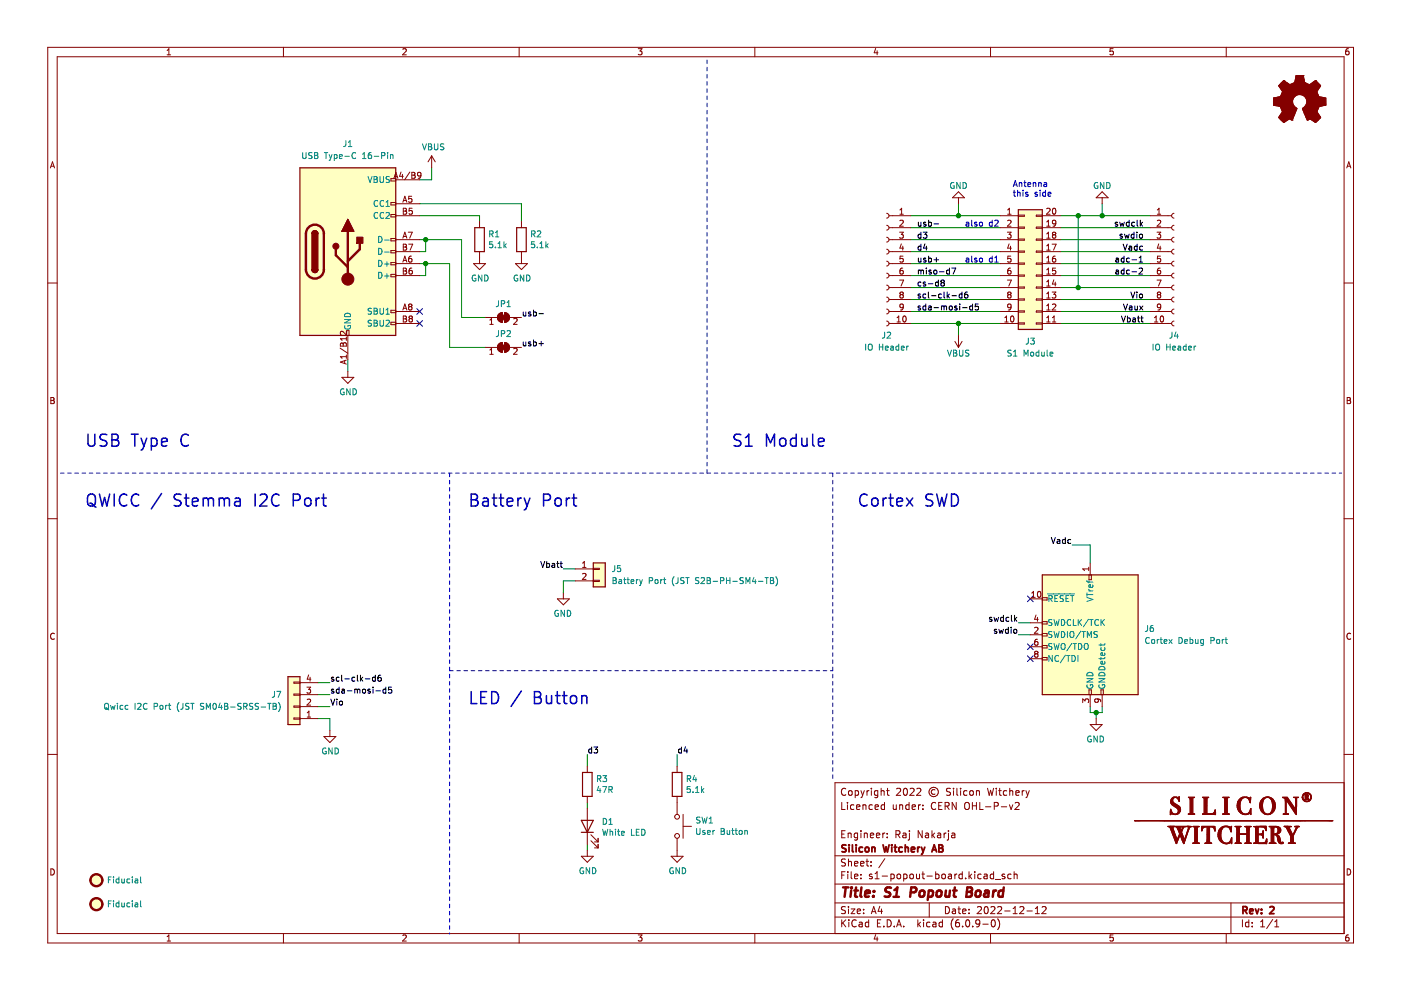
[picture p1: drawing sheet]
<svg xmlns="http://www.w3.org/2000/svg" width="297mm" height="210mm" viewBox="0 0 297 210" stroke-linecap="round" stroke-linejoin="round" font-family="sans-serif">
<path d="M.1 0h297v209.9h-297z" fill-rule="evenodd" fill="#fff" stroke="#fff" stroke-width=".21"/>
<g fill="none" stroke="#840000" stroke-width=".21">
<path d="M10.1 10h276.9v189.9h-276.9zM12.1 12h272.9v185.9h-272.9zM35.4 11.6h.8M35.4 10.7l.4-.4v1.3M60.1 10v2M85.4 10.4l.5-.1 .2 .4-.8 .9h.8M110.1 10v2M135.3 10.3h.8l-.4 .5 .4 .1v.6l-.2 .1-.6-.1M160 10v2M185.7 10.3l-.4 .9h.9M186 10.8v.8M210 10v2"/>
<path d="M236 10.3h-.6l-.1 .6h.6l.1 .6-.2 .1-.5-.1M260 10v2M285.9 10.3l-.4 .1-.1 .2-.1 .8 .2 .2 .5-.1-.1-.6-.4-.1-.2 .3M10.7 35.6l.4-1.3 .5 1.3M10.8 35.2h.6M285.5 35.6l.5-1.3 .4 1.3M285.7 35.2h.6M10.1 60h2M285 60h2M10.8 84.3h.4l.3 .2-.3 .4 .3 .1v.3l-.2 .3h-.5zM10.8 84.9h.4M285.6 84.3h.5l.2 .2-.2 .4 .2 .1 .1 .3-.3 .3h-.5z"/>
<path d="M285.6 84.9h.5M10.1 110h2M285 110h2M11.5 134.4a.58 .58 0 0 0-.8 .5 .58 .58 0 0 0 .8 .5M286.4 134.4a.58 .58 0 0 0-.8 .5 .58 .58 0 0 0 .8 .5M10.1 160h2M285 160h2M178.5 170.1v1.5h.7M178.5 176.8h.5M179.2 176.1h-.7v1.5h.7M179.3 167.3a.71 .71 0 0 0-1 .5 .71 .71 0 0 0 .7 .8l.3-.1M179.7 170.1v.2"/>
<path d="M179.7 170.6v1M179.8 176.8l.2-.2 .4 .1 .1 .9M179.8 176.6v1M180 167.8l.2-.2 .4 .2 .1 .5-.2 .3h-.3l-.2-.1zM181 170.7l-.4-.1-.3 .3 .2 .7h.5M181.3 167.7l.4-.1 .3 .3-.1 .7h-.6M181.3 167.6v1.5M181.6 171.1l.7-.1-.1-.3-.4-.1-.2 .2 .1 .8h.5M181.8 176.7l-.4-.1-.3 .3 .1 .7h.6M181.8 176.6v1.2l-.3 .3h-.3M182.5 176.1v.2M182.5 176.6v1"/>
<path d="M182.5 167.6l.4 1M182.9 168.6l-.4 .5M183 170.8l.2-.2 .3 .1 .1 .9M183 170.6v1M183.2 176.8l.3-.2 .3 .1 .1 .9M183.2 176.6v1M183.2 167.6l-.3 1M183.8 167.6v1M184.2 167.6l-.4 .3M184.5 177.1l.7-.1v-.3l-.5-.1-.2 .2 .1 .8h.6M184.7 167.1v.2M184.7 167.6v1"/>
<path d="M185 170.7l-.5-.1-.3 .3 .2 .7h.6M185.5 171.1l.7-.1v-.3l-.5-.1-.2 .2 .1 .8h.6M185.8 177.1l.7-.1v-.3l-.5-.1-.2 .2 .1 .8h.6M186.1 167.7l-.4-.1-.3 .3 .1 .7h.6M186.1 167.6v1.2l-.3 .3h-.3M186.8 167.1v1.5M186.8 167.8l.2-.2 .4 .1 .1 .9M187.2 176.6v1M187.5 170.7l-.4-.1-.3 .3 .2 .7h.5M187.5 170.1v1.5M187.6 176.6l-.4 .3M188 167.6h.5"/>
<path d="M188.1 176.7v.1M188.1 177.5v.1M188.2 167.1v1.3l.3 .2M189.4 170.6l.1 1h.3l.2-.1M190 176.9l.7-.1 .1-.2-.1-.3-.7-.2v1.5M190 170.6v1M190.1 167.3l.6-.2 .3 .5-1 1h1M190.3 176.9l.5 .7M190.7 170.8l.3-.2 .3 .1 .1 .9M190.7 170.6v1M191.5 176.7h.5l.1 .9M191.7 167.3l.2-.2a.8 .8 0 0 1 .5 .8 .8 .8 0 0 1-.5 .7l-.4-.5z"/>
<path d="M192.1 177l-.5 .1-.2 .2 .2 .3h.5M192.7 170.7l-.4-.1-.3 .3 .2 .7h.5M192.7 170.1v1.5M192.8 176.6v1.3l-.3 .2M192.8 176.1v.2M193 167.3l.5-.2 .3 .5-.9 1h.9M193.4 171.1l.7-.1-.1-.3-.4-.1-.2 .2 .1 .8h.5M194.4 167.3l.6-.2 .2 .5-.9 1h.9M194.7 170.6v1M195.2 170.6l-.5 .3M195.5 176.1v1.5l-.8-1.5v1.5M195.7 170.7v.1"/>
<path d="M195.7 171.5v.1M196.2 176.7h.6l.1 .9M196.9 177l-.5 .1-.2 .2 .2 .3h.5M197.6 176.1v1.5M197.7 177.1l.5 .5M198.2 176.6l-.6 .6M198.2 167.5a.52 .52 0 0 0-.8 .4 .52 .52 0 0 0 .8 .4M198.4 170.3a.71 .71 0 0 0-1 .5 .71 .71 0 0 0 .7 .8l.3-.1M198.8 176.7h.6l.1 .9M199 170.8h.5M199.5 177l-.5 .1-.3 .2 .3 .3h.5M199.7 170.1h-.7v1.5h.7"/>
<path d="M200.2 176.6v1M200.4 170.9l.7-.1 .1-.2v-.3l-.8-.2v1.5M200.6 176.6l-.4 .3M200.7 170.9l.5 .7M201.1 176.6v1.3l-.3 .2M201.1 176.1v.2M201.5 167.2l-.5-.1-.3 .2v.4l.7 .3 .1 .3-.3 .3h-.5M201.8 176.7h.6l.1 .9M202.2 167.1v.2M202.2 167.6v1M202.5 177l-.5 .1-.3 .2 .3 .3h.5M202.7 170.1v1.5l-.8-1.5v1.5"/>
<path d="M202.9 167.1v1.3l.2 .2M203.7 167.1v.2M203.7 167.6v1M204.6 170.3l.3-.2a.5 .5 0 0 1 .6 .5v.5a.5 .5 0 0 1-.5 .6 .5 .5 0 0 1-.5-.6zM205 167.7l-.4-.1-.3 .3 .2 .7h.5M205.7 167.7l.4-.1 .3 .3v.4l-.3 .3h-.4l-.1-.3zM206.2 170.8h.8M206.2 170.1v1.5M207 167.8l.2-.2 .4 .1 .1 .9M207 167.6v1M207 170.1v1.5M207.7 170.1v1.5h.7"/>
<path d="M208.9 171.1h1.2M209.4 167.1l.3 1.5 .3-1 .3 1 .4-1.5M210.8 170.9l.7-.1 .2-.2-.1-.3-.8-.2v1.5M211.2 167.1v.2M211.2 167.6v1M211.7 167.6h.6M211.9 167.1v1.3l.4 .2M212.3 171.1h1.1M213.4 167.7l-.4-.1-.3 .3 .2 .7h.5M214 170.6l.4 1 .3-1M214.1 167.8l.2-.2 .4 .1v.9M214.1 167.1v1.5"/>
<path d="M215.2 170.3l.6-.2 .3 .5-.9 1h.9M215.4 168.1l.7-.1-.1-.3-.4-.1-.2 .2v.8h.6M216.7 167.6v1M217.2 167.6l-.5 .3M217.5 167.6l.4 1M217.9 168.6l-.4 .5M218.2 167.6l-.3 1M285 166h-108v31.9M10.8 184.2a.66 .66 0 0 1 .7 .7 .66 .66 0 0 1-.7 .6zM35.4 198.6l.4-.4v1.3M35.4 199.5h.8M60.1 197.9v2"/>
<path d="M85.4 198.3l.5-.1 .2 .4-.8 .9h.8M110.1 197.9v2M135.3 198.2h.8l-.4 .5 .4 .1v.6l-.2 .1-.6-.1M160 197.9v2M177 194.4h108M177 191.4h108M177 187.4h108M177 181.4h108M178.5 185.5h.5M178.5 195v1.5M178.7 195.7l.6 .8M179.2 184.8h-.7v1.5"/>
<path d="M179.3 192.3l-.6-.1-.2 .2v.4l.6 .3 .2 .3-.3 .3-.6-.1M179.3 182.2l-.6-.1-.2 .2v.4l.6 .3 .2 .3-.3 .3h-.6M179.3 195l-.8 .9M179.8 184.8v.2M179.8 185.3v1M179.9 182.1v1.5M179.9 192.2v.2M179.9 192.7v1M179.9 182.8l.2-.2 .4 .1v.9M180 195v.2M180 195.5v1M180.5 192.7h.7l-.7 1h.7"/>
<path d="M180.5 184.8v1.3l.2 .2M181.2 185.8l.7-.1-.1-.3-.4-.1-.2 .2v.8h.6M181.2 183.1l.7-.1-.1-.3-.4-.1-.2 .2v.8h.6M181.5 195.2a.71 .71 0 0 0-1 .5 .71 .71 0 0 0 .7 .8l.3-.1M181.7 193.2l.8-.1-.1-.3-.4-.1-.3 .2 .1 .7h.6M182.2 195.6h.5l.1 .9M182.5 183.1l.7-.1-.1-.3-.4-.1-.2 .2v.8h.6M182.5 186.2v.1M182.5 185.4v.1M182.8 195.9h-.5l-.2 .3 .2 .3 .5-.1M183.1 192.8v.1M183.1 193.6v.1"/>
<path d="M183.6 182.6h.6M183.8 182.1v1.3l.4 .2M184.2 195.6l-.5-.1-.2 .3 .1 .6h.6M184.2 195v1.5M184.7 183.5v.1M184.7 182.7v.1M184.7 193.7l.5-1.5 .5 1.5M184.9 193.3h.7M184.9 185.4l-.4-.1-.2 .2 .1 .3 .5 .1v.4h-.6M185.5 185.3l.5-.5v1.5M185.5 186.3h.9M185.7 198.2l-.4 .9h.9"/>
<path d="M186 198.7v.8M186 195.7h.5M186.5 192.1l-.3 1.1h.9M186.7 195h-.7v1.5h.7M186.9 192.7v1M187 185.8h1.2M187.4 196.4v.1M187.6 182.1l-1.3 1.9M188.1 195a.76 .76 0 0 1 .9 .8 .76 .76 0 0 1-.9 .7zM188.9 185.4l.4-.1 .3 .3-.1 .7h-.6M188.9 185.3v1.5M189.6 196.4v.1"/>
<path d="M190.1 196.5l.5-1.5 .5 1.5M190.2 196.1h.8M190.2 185.5l.3-.2 .4 .2 .1 .5-.2 .3h-.3l-.3-.1zM191.6 196.4v.1M191.6 185.3v1.5M191.6 185.4l.4-.1 .3 .3-.1 .7h-.6M193 185.5l.2-.2 .4 .2 .1 .5-.2 .3h-.3l-.2-.1zM194.3 185.3l.1 1h.3l.3-.1M194.6 195v1.5M194.7 195.9l.5 .6M195 185.3v1M195.2 195.5l-.6 .6"/>
<path d="M195.5 185.3h.5M195.7 184.8v1.3l.3 .2M195.8 195v.2M195.8 195.5v1M196.5 185.8h1.2M197 191.4v3M197.2 195.6l-.5-.1-.2 .3 .1 .6h.6M197.8 195.6h.6l.1 .9M198.4 185.4l.4-.1 .3 .3-.1 .7h-.6M198.4 184.8v1.5M198.5 195.9h-.5l-.3 .3 .3 .3 .5-.1M199.8 185.4l.4-.1 .3 .3v.4l-.3 .3h-.4l-.1-.3z"/>
<path d="M199.8 195.6l-.4-.1-.3 .3 .1 .6h.6M199.8 195v1.5M200.5 192.2a.76 .76 0 0 1 .8 .8 .76 .76 0 0 1-.8 .7zM201.1 185.4h.6v.9M201.7 185.7l-.5 .1-.2 .2 .2 .3h.5M202 192.8h.5l.1 .9M202.1 194.8a1.72 1.72 0 0 0 0 2.3M202.5 185.3v1M202.6 193.1h-.5l-.2 .3 .2 .3 .5-.1M202.9 185.3l-.4 .3M203.1 192.7h.6M203.3 192.2v1.3l.4 .2"/>
<path d="M203.3 195l-.4 .1a1.01 1.01 0 0 0 0 1.4l.5-.1 .1-.5-.3-.3-.5 .1-.1 .2M204 185.4l-.4-.1-.3 .3 .2 .7h.5M204 184.8v1.5M204.1 193.2l.7-.1-.1-.3-.4-.1-.2 .2 .1 .7h.5M204.1 196.4v.1M204.7 186.2v.1M204.9 195.2l.2-.2a.8 .8 0 0 1 .5 .8 .8 .8 0 0 1-.5 .7l-.4-.6zM205.4 193.6v.1M205.4 184.8v1.5M205.4 192.8v.1M205.6 185.8l.4 .5M206 185.3l-.6 .6"/>
<path d="M206.2 196.4v.1M206.7 184.8v.2M206.7 185.3v1M207.2 192.4l.6-.2 .3 .4-.9 1.1h.9M207.7 195.7l-.3 .2h-.4l-.1-.2v-.4l.3-.3h.2l.3 .3a1 1 0 0 1-.4 1.2h-.3M208 185.4l-.4-.1-.3 .3 .1 .7h.6M208.4 195.9h1.1M208.7 185.4h.5l.1 .9M208.8 192.4l.2-.2a.8 .8 0 0 1 .5 .8 .8 .8 0 0 1-.5 .7l-.3-.6zM209.3 185.7l-.5 .1-.2 .2 .2 .3h.5M210 197.9v2M210.1 192.4l.6-.2 .2 .4-.9 1.1h.9"/>
<path d="M210.3 195.2l.2-.2a.8 .8 0 0 1 .5 .8 .8 .8 0 0 1-.5 .7l-.3-.6zM210.7 185.4l-.5-.1-.3 .3 .2 .7h.6M210.7 184.8v1.5M211 186.5h1.2M211.5 192.4l.6-.2 .3 .4-1 1.1h1M211.5 194.8a1.72 1.72 0 0 1 0 2.3M213 193.1h1.2M213 185.4l-.3-.1-.3 .2 .1 .3 .5 .1v.4h-.6M214.4 185.4l-.5-.1-.2 .3 .1 .7h.6M214.8 193.7h.9M214.8 192.6l.4-.4v1.5M215 185.5l.2-.2 .4 .1 .1 .9"/>
<path d="M215 184.8v1.5M216.2 192.4l.6-.2 .3 .4-.9 1.1h.9M217.7 193.1h1.2M219.5 193.7h.9M219.5 192.6l.4-.4v1.5M220.9 192.4l.6-.2 .3 .4-.9 1.1h.9M236 198.2h-.6l-.1 .6h.6l.1 .6-.2 .1-.5-.1M260 197.9v2M261 191.4v6.5M263.4 195v1.5M264.8 195.6l-.5-.1-.2 .3 .1 .6h.6M264.8 195v1.5"/>
<path d="M265.5 196.4v.1M265.5 195.6v.1M267.3 196.5h.8M267.3 195.4l.4-.4v1.5M269.8 194.9l-1.2 2M270.3 196.5h.8M270.3 195.4l.4-.4v1.5M285.6 184.2a.66 .66 0 0 1 .8 .7 .66 .66 0 0 1-.8 .6zM285.9 198.2l-.4 .1-.1 .2-.1 .8 .2 .2 .5-.1-.1-.6-.4-.1-.2 .3"/>
<circle cx="198" cy="167.9" r="1"/>
</g>
<g fill="none" stroke="#840000" stroke-width=".39">
<path d="M179.4 179.2l-.6-.1-.3 .3 .2 .4 .6 .3v.4l-.2 .1h-.6M180 179.1v.2M180 179.6v1M180.7 179.1v1.3l.2 .2M181.5 179.1v.2M181.5 179.6v1M182.9 179.7l-.5-.1-.2 .3 .1 .7h.6M183.5 179.8l.2-.2 .5 .2v.5l-.1 .3h-.4l-.2-.1zM184.9 179.8l.2-.2 .3 .1 .1 .9M184.9 179.6v1M187.2 179.1l.4 1.5 .3-1 .2 1 .4-1.5M189.1 179.1v.2"/>
<path d="M189.1 179.6v1M189.6 179.6h.5M189.8 179.1v1.3l.3 .2M191.3 179.7l-.4-.1-.3 .3 .1 .7h.6M191.9 179.8l.2-.2 .4 .1 .1 .9M191.9 179.1v1.5M194.6 179.6v1M195 179.6l-.4 .3M195.4 179.6l.3 1M196.1 179.6l-.4 1M199.1 179.1h.5l.3 .3-.3 .4 .3 .2v.3l-.3 .3h-.5zM199.1 179.8h.5"/>
<path d="M193.2 180.1l.7-.1v-.3l-.5-.1-.2 .2 .1 .8h.6M195.7 180.6l-.3 .5M197.6 180.6l.5-1.5 .5 1.5M197.7 180.2h.7M263.5 193l.7-.1 .2-.2-.1-.3-.8-.2v1.5M263.9 193l.5 .7M265 193.2l.7-.1-.1-.3-.4-.1-.2 .2v.7h.6M266.2 192.7l.3 1 .4-1M267.5 193.6v.1M267.5 192.8v.1M269.2 192.4l.6-.2 .3 .4-.9 1.1h.9"/>
</g>
<g fill="none" stroke="#840000" stroke-width=".52">
<path d="M178.7 188.1h1.2M179.3 188.1l-.2 2M180.5 188.8l-.2 1.3M180.6 188.1l-.1 .2M181.1 188.8h.8M181.5 188.1l-.2 1.8 .1 .2h.3M182.6 188.1l-.2 1.8 .3 .2M183.4 189.5l1-.2v-.4l-.6-.1-.3 .3v1h.7M185.2 190v.1M185.3 188.9v.2M188.9 188.2a.85 .85 0 0 0-1 .1l-.1 .6 .9 .5-.1 .6a.85 .85 0 0 1-1.1 .1M189.4 190.1h1.2"/>
<path d="M189.6 188.7l.7-.6-.3 2M193.1 189.2h.7l.4-.2a.51 .51 0 0 0-.2-.9h-.8l-.2 2M195.1 189l.1-.1a.5 .5 0 0 1 .8 .3v.6l-.3 .3a.5 .5 0 0 1-.8-.3zM196.9 188.9h.8l.1 .3v.6a.66 .66 0 0 1-1 .3M196.9 188.8l-.2 2M198.7 189l.1-.1a.5 .5 0 0 1 .8 .3v.6l-.2 .3a.5 .5 0 0 1-.9-.3zM200.6 188.8l-.1 1.3h.5l.3-.1M201.4 188.8l-.2 1.3M202.1 188.8h.7M202.4 188.1l-.2 1.8 .1 .2h.4M205 189.1h.7M205.1 188.1h.7l.2 .2 .1 .4-.4 .4 .2 .1a.58 .58 0 0 1-.3 .9h-.7z"/>
<path d="M207 189l.1-.1a.5 .5 0 0 1 .8 .3v.6l-.3 .3a.5 .5 0 0 1-.8-.3zM208.8 188.9h.8l-.1 1.2M209.6 189.3l-.6 .1a.4 .4 0 0 0-.4 .3 .4 .4 0 0 0 .3 .4h.6M210.6 188.8l-.1 1.3M211.2 188.8l-.4 .1-.2 .3M212.7 188.9a.66 .66 0 0 0-1 .3v.6l.1 .3h.8M212.8 188.1l-.2 2"/>
</g>
<g fill="#ffffc2" stroke="#ffffc2" stroke-width=".25">
<path d="M63.6 35.6h20.3v35.5h-20.3z" fill-rule="evenodd"/>
<path d="M215.9 44.5h5.1v25.4h-5.1z" fill-rule="evenodd"/>
<path d="M125.8 119.4h2.5v5h-2.5z" fill-rule="evenodd"/>
<path d="M221 121.9h20.3v25.4h-20.3z" fill-rule="evenodd"/>
</g>
<g fill="#ffffc2" stroke="#840000" stroke-width=".21">
<circle cx="20.4" cy="186.6" r="1.27"/>
<circle cx="20.4" cy="191.7" r="1.27"/>
</g>
<path d="M61.1 143.5h2.5v10.1h-2.5z" fill-rule="evenodd" fill="#ffffc2" stroke="#ffffc2" stroke-width=".25"/>
<path d="M88.4 68l1.2 1.2M88.4 65.4l1.2 1.3M89.6 68l-1.2 1.2M89.6 65.4l-1.2 1.3M217.8 139.1l1.3 1.2M217.8 136.5l1.3 1.2M217.8 126.4l1.3 1.2M219.1 139.1l-1.3 1.2M219.1 136.5l-1.3 1.2M219.1 126.4l-1.3 1.2" fill="none" stroke="#000084" stroke-width=".21"/>
<g fill="none" stroke="#0000c2" stroke-width=".21">
<path d="M149.9 12.7v.8M149.9 14.3v.7M149.9 15.8v.7M149.9 17.3v.8M149.9 18.8v.8M149.9 20.4v.7M149.9 21.9v.7M149.9 23.4v.8M149.9 24.9v.8M149.9 26.4v.8M149.9 28v.7M149.9 29.5v.8"/>
<path d="M149.9 31v.8M149.9 32.5v.8M149.9 34.1v.7M149.9 35.6v.7M149.9 37.1v.8M149.9 38.6v.8M214.8 39.6l.5-1.3 .4 1.3M215 39.2h.6M216.1 38.7v.9M216.1 38.8h.5l.1 .8M217.1 38.7h.5M217.3 38.3v1.1l.3 .2"/>
<path d="M217.9 39.1l.6-.1v-.2l-.4-.1-.2 .2 .1 .6h.5M219.1 38.8h.5v.8M219.1 38.7v.9M220.2 38.8h.5l.1 .8M220.2 38.7v.9M221.4 38.8h.5v.8M221.9 39l-.6 .3 .2 .3 .4-.1M149.9 40.2v.7M149.9 41.7v.7M149.9 43.2v.8M149.9 44.7v.8M149.9 46.2v.8"/>
<path d="M149.9 47.8v.7M149.9 49.3v.8M149.9 50.8v.8M149.9 52.3v.8M149.9 53.9v.7M149.9 55.4v.7M149.9 56.9v.8M149.9 58.4v.8M149.9 60v.7M204.9 47.2h.5v.8M204.9 54.8h.5v.8M205.4 47.4l-.6 .3 .2 .3 .4-.1"/>
<path d="M205.4 55l-.6 .3 .2 .3 .4-.1M206 46.7v1.1l.2 .2M206 54.3v1.1l.2 .2M207.1 47.2l-.3-.1-.2 .2 .1 .2 .4 .1v.3h-.5M207.1 54.8l-.3-.1-.2 .2 .1 .2 .4 .1v.3h-.5M207.7 54.8l.2-.1 .4 .1-.1 .7-.5-.1zM207.8 47.2l.3-.1 .2 .2v.4l-.2 .3-.5-.3zM210.4 47.2l-.4-.1-.2 .2 .1 .6h.5M210.4 54.8l-.4-.1-.2 .3 .1 .5h.5M210.4 46.7v1.3M210.4 54.3v1.3M210.9 46.8l.5-.1 .2 .3-.7 1h.7"/>
<path d="M210.9 55.6h.7M210.9 54.7l.4-.4v1.3M214.8 40.8h.5M215 40.3v1.1l.3 .2M215.7 40.9l.5-.1 .1 .8M215.7 40.3v1.3M216.9 40.3v.2M216.9 40.8v.8M217.9 40.8h-.3l-.2 .1 .1 .2 .4 .1v.3h-.5M219.9 40.8h-.3l-.2 .1 .1 .2 .4 .1v.3h-.5M220.5 40.3v.2M220.5 40.8v.8"/>
<path d="M221.7 40.8h-.4l-.2 .2 .1 .5h.5M221.7 40.3v1.3M222.2 41.2l.6-.1v-.3h-.4l-.2 .1 .1 .6h.5M149.9 61.5v.7M149.9 63v.8M149.9 64.5v.8M149.9 66v.8M149.9 67.6v.7M149.9 69.1v.8M149.9 70.6v.8M149.9 72.1v.8M149.9 73.7v.7"/>
<path d="M149.9 75.2v.7M149.9 76.7v.8M149.9 78.2v.8M149.9 79.8v.7M149.9 81.3v.7M149.9 82.8v.8M149.9 84.3v.8M149.9 85.8v.8M149.9 87.4v.7M149.9 88.9v.8M149.9 90.4v.8M149.9 91.9v.8"/>
<path d="M149.9 93.5v.7M149.9 95v.7M149.9 96.5v.8M149.9 98v.8M149.9 99.6v.7h.8M12.8 100.3h.8M14.3 100.3h.8M15.9 100.3h.7M17.4 100.3h.8M18.9 100.3h.8M20.4 100.3h.8M22 100.3h.7"/>
<path d="M23.5 100.3h.7M25 100.3h.8M26.5 100.3h.8M28.1 100.3h.7M29.6 100.3h.7M31.1 100.3h.8M32.6 100.3h.8M34.1 100.3h.8M35.7 100.3h.7M37.2 100.3h.8M38.7 100.3h.8M40.2 100.3h.8"/>
<path d="M41.8 100.3h.7M43.3 100.3h.7M44.8 100.3h.8M46.3 100.3h.8M47.9 100.3h.7M49.4 100.3h.7M50.9 100.3h.8M52.4 100.3h.8M53.9 100.3h.8M55.5 100.3h.7M57 100.3h.8M58.5 100.3h.8"/>
<path d="M60 100.3h.8M61.6 100.3h.7M63.1 100.3h.7M64.6 100.3h.8M66.1 100.3h.8M67.7 100.3h.7M69.2 100.3h.7M70.7 100.3h.8M72.2 100.3h.8M73.7 100.3h.8M75.3 100.3h.7M76.8 100.3h.8"/>
<path d="M78.3 100.3h.8M79.8 100.3h.8M81.4 100.3h.7M82.9 100.3h.7M84.4 100.3h.8M85.9 100.3h.8M87.5 100.3h.7M89 100.3h.7M90.5 100.3h.8M92 100.3h.8M93.5 100.3h.8M95.1 100.3h.7"/>
<path d="M95.3 100.3v.8M95.3 101.8v.8M95.3 103.4v.7M95.3 104.9v.7M95.3 106.4v.8M95.3 107.9v.8M95.3 109.5v.7M95.3 111v.7M95.3 112.5v.8M95.3 114v.8M95.3 115.5v.8M95.3 117.1v.7"/>
<path d="M95.3 118.6v.8M96.6 100.3h.8M98.1 100.3h.8M99.6 100.3h.8M101.2 100.3h.7M102.7 100.3h.8M104.2 100.3h.8M105.7 100.3h.8M107.3 100.3h.7M108.8 100.3h.7M110.3 100.3h.8M111.8 100.3h.8"/>
<path d="M113.4 100.3h.7M114.9 100.3h.7M116.4 100.3h.8M117.9 100.3h.8M119.4 100.3h.8M121 100.3h.7M122.5 100.3h.8M124 100.3h.8M125.5 100.3h.8M127.1 100.3h.7M128.6 100.3h.7M130.1 100.3h.8"/>
<path d="M131.6 100.3h.8M133.2 100.3h.7M134.7 100.3h.7M136.2 100.3h.8M137.7 100.3h.8M139.2 100.3h.8M140.8 100.3h.7M142.3 100.3h.8M143.8 100.3h.8M145.3 100.3h.8M146.9 100.3h.7M148.4 100.3h.7"/>
<path d="M151.4 100.3h.8M153 100.3h.7M154.5 100.3h.7M156 100.3h.8M157.5 100.3h.8M159 100.3h.8M160.6 100.3h.7M162.1 100.3h.8M163.6 100.3h.8M165.1 100.3h.8M166.7 100.3h.7M168.2 100.3h.7"/>
<path d="M169.7 100.3h.8M171.2 100.3h.8M172.8 100.3h.7M174.3 100.3h.7M175.8 100.3h.8v.8M176.6 101.8v.8M176.6 103.4v.7M176.6 104.9v.7M176.6 106.4v.8M176.6 107.9v.8M176.6 109.5v.7M176.6 111v.7"/>
<path d="M176.6 112.5v.8M176.6 114v.8M176.6 115.5v.8M176.6 117.1v.7M176.6 118.6v.8M177.3 100.3h.8M178.8 100.3h.8M180.4 100.3h.7M181.9 100.3h.8M183.4 100.3h.8M184.9 100.3h.8M186.5 100.3h.7"/>
<path d="M188 100.3h.7M189.5 100.3h.8M191 100.3h.8M192.6 100.3h.7M194.1 100.3h.7M195.6 100.3h.8M197.1 100.3h.8M198.6 100.3h.8M200.2 100.3h.7M201.7 100.3h.8M203.2 100.3h.8M204.7 100.3h.8"/>
<path d="M206.3 100.3h.7M207.8 100.3h.7M209.3 100.3h.8M210.8 100.3h.8M212.4 100.3h.7M213.9 100.3h.7M215.4 100.3h.8M216.9 100.3h.8M218.4 100.3h.8M220 100.3h.7M221.5 100.3h.8M223 100.3h.8"/>
<path d="M224.5 100.3h.8M226.1 100.3h.7M227.6 100.3h.7M229.1 100.3h.8M230.6 100.3h.8M232.2 100.3h.7M233.7 100.3h.7M235.2 100.3h.8M236.7 100.3h.8M238.2 100.3h.8M239.8 100.3h.7M241.3 100.3h.8"/>
<path d="M242.8 100.3h.8M244.3 100.3h.8M245.9 100.3h.7M247.4 100.3h.7M248.9 100.3h.8M250.4 100.3h.8M252 100.3h.7M253.5 100.3h.7M255 100.3h.8M256.5 100.3h.8M258 100.3h.8M259.6 100.3h.7"/>
<path d="M261.1 100.3h.8M262.6 100.3h.8M264.1 100.3h.8M265.7 100.3h.7M267.2 100.3h.7M268.7 100.3h.8M270.2 100.3h.8M271.8 100.3h.7M273.3 100.3h.7M274.8 100.3h.8M276.3 100.3h.8M277.8 100.3h.8"/>
<path d="M279.4 100.3h.7M280.9 100.3h.8M282.4 100.3h.8M283.9 100.3h.5M95.3 120.1v.8M95.3 121.6v.8M95.3 123.2v.7M95.3 124.7v.7M95.3 126.2v.8M95.3 127.7v.8M95.3 129.3v.7M95.3 130.8v.7"/>
<path d="M95.3 132.3v.8M95.3 133.8v.8M95.3 135.3v.8M95.3 136.9v.7M95.3 138.4v.8M95.3 139.9v.8M176.6 120.1v.8M176.6 121.6v.8M176.6 123.2v.7M176.6 124.7v.7M176.6 126.2v.8M176.6 127.7v.8"/>
<path d="M176.6 129.3v.7M176.6 130.8v.7M176.6 132.3v.8M176.6 133.8v.8M176.6 135.3v.8M176.6 136.9v.7M176.6 138.4v.8M176.6 139.9v.8M95.3 141.4v.8h.8M95.3 143v.7M95.3 144.5v.7M95.3 146v.8"/>
<path d="M95.3 147.5v.8M95.3 149.1v.7M95.3 150.6v.7M95.3 152.1v.8M95.3 153.6v.8M95.3 155.1v.8M95.3 156.7v.7M95.3 158.2v.8M95.3 159.7v.8M96.8 142.2h.8M98.4 142.2h.7M99.9 142.2h.8"/>
<path d="M101.4 142.2h.8M102.9 142.2h.8M104.5 142.2h.7M106 142.2h.8M107.5 142.2h.8M109 142.2h.8M110.6 142.2h.7M112.1 142.2h.7M113.6 142.2h.8M115.1 142.2h.8M116.7 142.2h.7M118.2 142.2h.7"/>
<path d="M119.7 142.2h.8M121.2 142.2h.8M122.7 142.2h.8M124.3 142.2h.7M125.8 142.2h.8M127.3 142.2h.8M128.8 142.2h.8M130.4 142.2h.7M131.9 142.2h.7M133.4 142.2h.8M134.9 142.2h.8M136.5 142.2h.7"/>
<path d="M138 142.2h.7M139.5 142.2h.8M141 142.2h.8M142.5 142.2h.8M144.1 142.2h.7M145.6 142.2h.8M147.1 142.2h.8M148.6 142.2h.8M150.2 142.2h.7M151.7 142.2h.7M153.2 142.2h.8M154.7 142.2h.8"/>
<path d="M156.3 142.2h.7M157.8 142.2h.7M159.3 142.2h.8M160.8 142.2h.8M162.3 142.2h.8M163.9 142.2h.7M165.4 142.2h.8M166.9 142.2h.8M168.4 142.2h.8M170 142.2h.7M171.5 142.2h.7M173 142.2h.8"/>
<path d="M174.5 142.2h.8M176.6 141.4v.8h-.5M176.6 143v.7M176.6 144.5v.7M176.6 146v.8M176.6 147.5v.8M176.6 149.1v.7M176.6 150.6v.7M176.6 152.1v.8M176.6 153.6v.8M176.6 155.1v.8M176.6 156.7v.7"/>
<path d="M176.6 158.2v.8M176.6 159.7v.8M95.3 161.2v.8M95.3 162.8v.7M95.3 164.3v.7M95.3 165.8v.8M95.3 167.3v.8M95.3 168.9v.7M95.3 170.4v.7M95.3 171.9v.8M95.3 173.4v.8M95.3 174.9v.8"/>
<path d="M95.3 176.5v.7M95.3 178v.8M95.3 179.5v.8M176.6 161.2v.8M176.6 162.8v.7M176.6 164.3v.7M95.3 181v.8M95.3 182.6v.7M95.3 184.1v.7M95.3 185.6v.8M95.3 187.1v.8M95.3 188.7v.7"/>
<path d="M95.3 190.2v.7M95.3 191.7v.8M95.3 193.2v.8M95.3 194.8v.7M95.3 196.3v.7M95.3 197.8v.3"/>
</g>
<g fill="none" stroke="#008400" stroke-width=".21">
<path d="M91.5 35.6v2.5h-2.5M89 50.8h8.9v16.5h5M89 55.9h6.3v17.8h7.6M89 45.7h12.7v1.3M89 43.2h21.6v3.8M90.2 50.8v2.6h-1.2M90.2 55.9v2.5h-1.2M193.1 50.8h19M193.1 55.9h19M193.1 53.4h19M193.1 45.7h19M193.1 58.4h19"/>
<path d="M193.1 48.3h19M203.2 43.2v2.5M224.8 50.8h19M224.8 55.9h19M224.8 53.4h19M224.8 45.7h19M224.8 58.4h19M224.8 48.3h19M228.6 45.7v15.3M233.7 43.2v2.5M73.7 76.2v2.5M193.1 68.6h19"/>
<path d="M193.1 66h19M193.1 63.5h19M193.1 61h19M203.2 68.6v2.5M224.8 68.6h19M224.8 66h19M224.8 63.5h19M224.8 61h19M227.3 115.5h3.8v3.9M119.4 120.6h2.6M122 123.2h-2.6v2.5M215.9 132h2.5"/>
<path d="M215.9 134.6h2.5M67.4 152.4h2.5v2.5M67.4 144.7h2.5M67.4 149.8h2.5M67.4 147.3h2.5M124.5 160v2.5M143.6 160v2.5M231.1 149.8v1.3h2.6v-1.3M232.4 151.1v1.3M124.5 170.1v1.3M124.5 179v1.3"/>
</g>
<g fill="none" stroke="#0000c2" stroke-width=".32">
<path d="M18.7 92.1v2l.4 .5h.5l.5-.5v-2M22.7 92.2l-1-.1a.62 .62 0 0 0-.5 .6 .62 .62 0 0 0 .5 .6 .93 .93 0 0 1 1 .6 .65 .65 0 0 1-.5 .7l-1-.1M23.7 92.1h.9a.62 .62 0 0 1 .5 .6 .62 .62 0 0 1-.5 .6 .68 .68 0 0 1 .6 .6 .68 .68 0 0 1-.5 .7h-1zM23.7 93.3h.9M27.9 92.1h1.4M28.6 92.1v2.5M29.9 92.9l.6 1.7M30.5 94.6l-.2 .6-.4 .2M31.1 92.9l-.6 1.7M32.1 93l.7-.1 .5 .5v.7l-.3 .4-.2 .1-.7-.1M32.1 92.9v2.5M34.3 93.8l1.2-.3-.2-.5-.7-.1-.3 .4 .1 1.2 .2 .1 .7-.1"/>
<path d="M39.9 92.3a1.02 1.02 0 0 0-1.2 0 1.02 1.02 0 0 0-.3 1.2 .95 .95 0 0 0 .5 1 .95 .95 0 0 0 1-.1M157.1 92.2l-1-.1a.62 .62 0 0 0-.5 .6 .62 .62 0 0 0 .5 .6 .93 .93 0 0 1 1 .6 .65 .65 0 0 1-.5 .7l-1-.1M158 94.6h1.5M158 92.8l.8-.7v2.5M162.5 94.6v-2.5l.9 1.8 .8-1.8v2.5M165.5 93a.69 .69 0 0 1 1.1 .4v.7a.69 .69 0 0 1-.6 .5 .69 .69 0 0 1-.7-.5v-.7zM168.8 93l-.7-.1-.5 .5v.7l.2 .4 .3 .1 .7-.1M168.8 92.1v2.5M170 92.9l.1 1.6a.69 .69 0 0 0 1-.1M171.1 92.9v1.7M172.3 92.1v2.1l.4 .4M173.5 93.8l1.2-.3-.1-.5-.7-.1-.4 .4 .1 1.2 .3 .1 .7-.1"/>
<path d="M18.7 105.1a.85 .85 0 0 1 .9-.3 .85 .85 0 0 1 .6 .8v.8a.85 .85 0 0 1-.8 .9 .85 .85 0 0 1-.9-.9zM19 106.7l.5 .1 .9 .7M21.1 104.8l.6 2.5 .5-1.8 .5 1.8 .6-2.5M24.2 104.8v2.5M26.9 105a1.02 1.02 0 0 0-1.3 0 1.02 1.02 0 0 0-.3 1.2 .95 .95 0 0 0 .5 1 .95 .95 0 0 0 1.1-.2M29.4 105a1.02 1.02 0 0 0-1.2 0 1.02 1.02 0 0 0-.3 1.2 .95 .95 0 0 0 .4 1 .95 .95 0 0 0 1.1-.2M34.3 104.6l-2.2 3.3M38.4 104.9l-1-.1a.62 .62 0 0 0-.5 .6 .62 .62 0 0 0 .5 .6 .93 .93 0 0 1 1 .6 .65 .65 0 0 1-.5 .7l-1-.1M39.1 105.6h1M39.5 104.8v2.1l.1 .3 .5 .1M40.8 106.4l1.2-.2-.1-.5-.8-.1-.3 .4 .1 1.2 .2 .1 .8-.1M43.1 105.8a.63 .63 0 0 1 1.1 .2"/>
<path d="M43.1 105.6v1.7M44.2 106l.3-.4 .6 .1 .2 1.6M44.2 106v1.3M46.5 105.8a.63 .63 0 0 1 1.1 .2M46.5 105.6v1.7M47.6 106l.3-.4 .6 .1 .1 1.6M47.6 106v1.3M49.9 105.7l.2-.1 .7 .1 .1 1.6M50.9 106.2l-.8 .1a.5 .5 0 0 0-.4 .5 .5 .5 0 0 0 .4 .5l.8-.1M54.1 104.8v2.5M55.2 105l.3-.2h.6a.69 .69 0 0 1 .4 1l-1.5 1.5h1.6M59.2 105a1.02 1.02 0 0 0-1.3 0 1.02 1.02 0 0 0-.3 1.2 .95 .95 0 0 0 .5 1 .95 .95 0 0 0 1.1-.2"/>
<path d="M62.2 106.1h.9a.69 .69 0 0 0 .6-.7 .69 .69 0 0 0-.6-.6h-.9v2.5M64.7 105.8a.69 .69 0 0 1 .7-.2 .69 .69 0 0 1 .5 .5v.7a.69 .69 0 0 1-.6 .5 .69 .69 0 0 1-.7-.5zM67 105.6v1.7M67.7 105.6a.65 .65 0 0 0-.7 .5M68.2 105.6h1M68.6 104.8v2.1l.1 .3 .5 .1M99.9 104.8h.8a.62 .62 0 0 1 .5 .6 .62 .62 0 0 1-.5 .6 .68 .68 0 0 1 .7 .6 .68 .68 0 0 1-.5 .7h-1zM99.9 106h.8M102.4 105.7l.3-.1 .7 .1 .1 1.6M103.5 106.2l-.8 .1a.5 .5 0 0 0-.4 .5 .5 .5 0 0 0 .4 .5l.8-.1M104.4 105.6h.9M104.7 104.8v2.1l.2 .3 .4 .1"/>
<path d="M105.8 105.6h1M106.2 104.8v2.1l.1 .3 .5 .1M107.5 106.4l1.2-.2-.1-.5-.7-.1-.4 .4 .1 1.2 .3 .1 .7-.1M109.8 105.6v1.7M110.5 105.6a.65 .65 0 0 0-.7 .5M111.1 105.6l.6 1.7M111.7 107.3l-.2 .6-.4 .2M112.3 105.6l-.6 1.7M115.2 106.1h1a.69 .69 0 0 0 .5-.7 .69 .69 0 0 0-.5-.6h-1v2.5M117.8 105.8a.69 .69 0 0 1 .7-.2 .69 .69 0 0 1 .5 .5v.7a.69 .69 0 0 1-.7 .5 .69 .69 0 0 1-.6-.5zM120.1 105.6v1.7M120.8 105.6a.65 .65 0 0 0-.7 .5"/>
<path d="M121.3 105.6h1M121.7 104.8v2.1l.1 .3 .5 .1M183.9 105a1.02 1.02 0 0 0-1.3 0 1.02 1.02 0 0 0-.3 1.2 .95 .95 0 0 0 .5 1 .95 .95 0 0 0 1.1-.2M185.1 105.7a.69 .69 0 0 1 1 .4v.7a.69 .69 0 0 1-.6 .5 .69 .69 0 0 1-.7-.5v-.7zM187.2 105.6v1.7M188 105.6a.65 .65 0 0 0-.8 .5M188.4 105.6h1M188.8 104.8v2.1l.1 .3 .5 .1M190.1 106.4l1.2-.2-.1-.5-.7-.1-.4 .4 .2 1.2 .2 .1 .7-.1M192.2 105.6l1.3 1.7M193.5 105.6l-1.3 1.7M197.8 104.9l-1-.1a.62 .62 0 0 0-.5 .6 .62 .62 0 0 0 .5 .6 .93 .93 0 0 1 1 .6 .65 .65 0 0 1-.5 .7l-1-.1"/>
<path d="M198.6 104.8l.6 2.5 .5-1.8 .5 1.8 .6-2.5M201.7 104.8a1.34 1.34 0 0 1 1.5 .8 1.34 1.34 0 0 1-.5 1.6l-1 .1zM99.9 146.6v2.6h1.2M102 147.8h.8M103.2 146.6h-1.2v2.6h1.2M104.2 146.6a1.34 1.34 0 0 1 1.5 .9 1.34 1.34 0 0 1-.5 1.6l-1 .1zM110.5 146.5l-2.1 3.3M113.3 146.6h.9a.62 .62 0 0 1 .5 .6 .62 .62 0 0 1-.5 .6 .68 .68 0 0 1 .6 .7 .68 .68 0 0 1-.5 .7h-1zM113.3 147.8h.9M115.9 147.5l.1 1.6a.69 .69 0 0 0 .9-.2M116.9 147.5v1.7M117.8 147.5h1"/>
<path d="M118.2 146.6v2.2l.1 .3 .5 .1M119.2 147.5h1M119.6 146.6v2.2l.1 .3 .5 .1M121.1 147.7a.69 .69 0 0 1 .6-.2 .69 .69 0 0 1 .6 .5v.7a.69 .69 0 0 1-.7 .5 .69 .69 0 0 1-.7-.5zM123.3 147.7a.63 .63 0 0 1 1.1 .1v1.4M123.3 147.5v1.7"/>
</g>
<g fill="none" stroke="#000" stroke-width=".21">
<path d="M194.7 57.4l.4-.1 .2 .1M194.7 54.7l.1 .8 .5-.1M194.7 47.1l.1 .8 .5-.1M194.7 57.3v.8M195.3 57.4l.1-.1h.3l.1 .8M195.3 52.2h-.4l-.2 .2 .1 .6h.5M195.3 49.7l-.4-.1-.2 .3 .1 .5h.5M195.3 47.1v.9M195.3 49.2v1.3M195.3 51.8v1.2M195.3 54.7v.9M195.3 57.4v.7"/>
<path d="M195.3 59.9l-.4-.1-.2 .2 .1 .6h.5M195.7 49.2h.8l-.4 .5 .4 .1v.6l-.2 .1-.6-.1M196.1 51.7l-.3 .9h.8M196.2 59.9l-.3-.1-.2 .2 .1 .2 .4 .1v.3h-.5M196.3 54.8l-.3-.1-.2 .2 .1 .2 .4 .1v.3h-.5M196.3 47.2l-.3-.1-.2 .2 .1 .2 .4 .1v.3h-.5M196.4 52.2v.8M196.4 56.8v.2M196.4 57.3v.8M196.9 54.8l.4-.1 .2 .3-.1 .5h-.5M196.9 47.2l.4-.1 .2 .2-.1 .6h-.5M196.9 46.7v1.3"/>
<path d="M196.9 54.3v1.3M197.4 57.3h-.3l-.2 .1 .1 .2 .4 .1v.3h-.5M198 57.4l.2-.1 .4 .1-.1 .6h-.5zM198 55.1h1M198 47.5h1M198.5 54.6v1M198.9 59.9l-.3-.1-.3 .2 .2 .6h.4M198.9 59.4v1.2M199.2 57.6h1M199.7 59.9l-.2 .3v.3l.2 .1h.3l.2-.2v-.2l-.2-.3M199.7 59.9l-.2-.2 .2-.3h.3l.2 .2-.2 .3M199.7 59.9h.3"/>
<path d="M201.3 57.3h-.4l-.2 .2 .1 .5h.5M201.3 56.8v1.3M201.8 56.8h.8l-.5 1.3M236.6 54.8h.5l.1 .8M236.6 57.3h.5l.1 .8M236.9 47.2l-.3-.1-.2 .2 .1 .2 .4 .1v.3h-.5M237.2 57.6l-.6 .2 .1 .3 .5-.1M237.2 55l-.6 .3 .1 .3 .5-.1M237.4 47.1l.2 .9 .3-.7 .2 .7 .3-.9M238 49.7l-.4-.1-.1 .2v.2l.5 .1v.3h-.5M238.1 51.8l.5 1.2 .4-1.2M238.3 57.3h-.3l-.3 .2 .1 .5h.5"/>
<path d="M238.3 54.3v1.3M238.3 56.8v1.3M238.3 54.8l-.3-.1-.3 .3 .1 .5h.5M238.4 49.6l.3 .9 .2-.6 .3 .6 .2-.9M239.4 52.2h.5v.8M239.4 47.2l-.4-.1-.2 .2 .1 .6h.5M239.4 46.7v1.3M239.5 57.3h-.4l-.2 .2 .1 .5h.5M239.5 54.8l-.4-.1-.2 .3 .1 .5h.5M239.9 52.5l-.6 .2 .2 .3h.4M240 57.6h1M240 55.1h1"/>
<path d="M240.4 49.7l-.3-.1-.3 .3 .1 .5h.5M240.4 49.2v1.3M240.5 47.2l-.3-.1-.3 .2 .2 .6h.4M241 49.2v.1M241 49.6v.9M241.1 52.2h-.4l-.2 .2 .1 .6h.5M241.1 46.7v1.1l.2 .2M241.1 51.8v1.2M241.5 57l.5-.2 .2 .4-.7 .9h.7M241.5 55.6h.7M241.5 54.7l.4-.4v1.3M241.6 49.8l.2-.2 .4 .2-.1 .6h-.5z"/>
<path d="M241.8 46.7v1.3M241.9 47.5l.3 .5M242.2 52.2h-.3l-.3 .2 .2 .6h.4M242.2 47.1l-.4 .5M110.9 66.1l.1 .8h.5M110.9 72.5l.1 .8 .5-.1M111.5 66.1v.9M111.5 72.5v.8M112.5 66.2l-.3-.1-.2 .2 .1 .2 .4 .1v.3h-.5M112.5 72.6l-.3-.1-.2 .2 .1 .2 .4 .1v.3h-.5M113.1 66.2l.4-.1 .2 .3-.1 .5h-.5M113.1 65.7v1.3"/>
<path d="M113.1 72.1v1.2M113.1 72.6l.4-.1 .2 .2-.1 .6h-.5M114.3 66.5h.9M114.3 72.9h.9M114.7 72.4v.9M195.1 62.4l-.3-.1-.1 .2v.2l.4 .1v.3h-.4M195.1 64.9h-.3l-.1 .2v.1l.4 .2v.3h-.4M196.3 62.4l-.4-.1-.2 .3 .1 .5h.5M196.3 64.9h-.4l-.2 .2 .1 .6h.5M196.3 64.5v1.2M196.8 61.9v1.1l.2 .2M196.8 60.2h1"/>
<path d="M196.9 64.9h.5v.8M197.4 65.2l-.6 .2 .2 .3h.4M197.5 62.7h1M198 65.2h1M199.6 62.4l-.4-.1-.2 .3 .1 .5h.5M199.6 65l.4-.1 .2 .2M199.6 64.9v.8M200.2 65.1l.1-.2h.3l.1 .8M200.2 61.9v1.1l.1 .2M200.2 65.1v.6M200.8 61.9v1.3M200.9 62.7l.4 .5"/>
<path d="M201.3 65l.2-.1 .3 .1v.7l-.5-.1zM201.3 62.3l-.5 .5M201.8 62.7h1M202.9 64.9h-.3l-.2 .2v.1l.5 .2v.3h-.5M203.5 64.5v.1M203.5 64.9v.8M204 62.4l-.4-.1-.2 .3 .1 .5h.5M204 61.9v1.3M204.1 65.2h.9M205.1 61.9l-.4 .1-.1 .2-.1 .7 .2 .3 .5-.1-.1-.6-.4-.1-.2 .2M206.2 64.9h-.4l-.2 .2 .1 .6h.5M206.2 64.5v1.2"/>
<path d="M207.4 64.5h-.6l-.1 .6 .6-.1 .1 .6-.2 .1-.5-.1M237.8 67l.4 1.3 .4-1.3M238.2 64.5l.4 1.2 .4-1.2M239 67v1.3M239 67.5l.4-.1 .2 .3-.1 .5h-.5M239.5 64.9h.4l.1 .8M239.8 61.9l.4 1.3 .4-1.3M240 65.2l-.6 .2 .2 .3h.4M240.2 67.5h.5v.8M240.6 64.9l.1 .8 .5-.1M240.7 67.7l-.6 .3 .2 .3 .4-.1M241 61.9v.1"/>
<path d="M241 62.3v.9M241.2 67.4h.4M241.2 64.9v.8M241.3 67v1.1l.3 .2M241.6 62.5l.2-.2 .4 .2-.1 .6h-.5zM241.6 64.9l.7 .8M241.9 67.4h.5M242.1 67v1.1l.3 .2M242.3 64.9l-.7 .8M114.6 119l.5 1.3 .4-1.3M115.9 119.5h.4l.2 .2-.1 .5h-.5M115.9 119v1.3"/>
<path d="M117.1 119.5h.5v.8M117.6 119.8l-.6 .2 .2 .3 .4-.1M118 119.5h.5M118.2 119v1.1l.3 .2M118.8 119.5h.4M118.9 119v1.1l.3 .2M222.9 114l.4 1.2 .4-1.2M224.2 114.4h.5v.8M224.7 114.7l-.6 .2 .2 .3h.4M225.9 114.4h-.4l-.2 .2 .1 .6h.5M225.9 114v1.2M227 114.4h-.4l-.2 .2 .1 .6h.5"/>
<path d="M210.3 130.9h-.3l-.2 .2v.1l.5 .2v.3h-.5M210.8 130.9l.2 .8 .2-.6 .3 .6 .2-.8M211.3 133.5l-.3-.1-.2 .2 .1 .2 .4 .1v.3h-.5M211.8 133.4l.2 .9 .3-.6 .2 .6 .2-.9M212.7 130.9h-.3l-.3 .2 .2 .6h.4M212.7 130.5v1.2M213.8 133.5l-.4-.1-.2 .3 .1 .5h.5M213.8 133v1.3M213.9 130.9h-.4l-.2 .2 .1 .6h.5M214.4 133v.1M214.4 133.4v.9M214.4 130.5v1l.2 .2"/>
<path d="M215 133.5l.3-.1 .3 .3v.3l-.3 .3-.4-.3zM215.1 130.5v1.2M215.2 131.2l.4 .5M215.6 130.9l-.5 .5M70.1 148.2l.5 1.3 .4-1.3M70.7 146.2l-.3-.1-.1 .2v.2l.4 .1v.3h-.4M70.7 143.6h-.3l-.1 .2v.1l.4 .2v.3h-.4M71.4 148.2v.1M71.4 148.7v.8M71.9 146.2l-.4-.1-.2 .3 .1 .5h.5M71.9 145.7v1.3M71.9 143.6h-.4l-.2 .2 .1 .6h.5"/>
<path d="M72.1 148.7h.3l.2 .2v.4l-.2 .2-.4-.2zM72.4 143.2v1l.2 .2M72.5 146.2h.5v.8M73 146.4l-.6 .3 .2 .3 .4-.1M73.1 143.9h1M73.6 146.5h1M75.2 146.2l.4-.1 .2 .2M75.2 146.1v.9M75.2 143.6h-.3l-.3 .2 .1 .6h.5M75.8 146.3l.1-.2 .3 .1 .1 .8M75.8 143.2v1l.1 .2M75.8 146.3v.7"/>
<path d="M76.4 143.2v1.2M76.5 143.9l.4 .5M76.9 146.2l.2-.1 .4 .1-.1 .7-.5-.1zM76.9 143.6l-.5 .5M77.5 143.9h.9M78.5 146.2l-.3-.1-.2 .2 .1 .2 .4 .1v.3h-.5M79.1 145.7v.1M79.1 146.1v.9M79.6 143.6h-.4l-.2 .2 .1 .6h.5M79.6 143.2v1.2M79.7 146.5h1M80.7 143.2h-.3l-.2 .3-.1 .7 .3 .2 .4-.1-.1-.6-.3-.1-.3 .3"/>
<path d="M81.8 146.2l-.4-.1-.2 .3 .1 .5h.5M81.8 145.7v1.3M83 145.7h-.6v.6l.6-.1v.6l-.2 .2-.4-.2M125.4 158.9l-.3-.1-.3 .2 .2 .6h.4M125.4 158.4v1.3M125.9 158.4h.8l-.4 .5 .4 .1v.5l-.2 .2-.6-.2M144.5 158.4v1.3M144.5 158.9l-.4-.1-.2 .2 .1 .6h.5M145.3 158.3l-.3 .9h.8M145.6 158.8v.9"/>
</g>
<g fill="none" stroke="#840000" stroke-width=".25">
<path d="M63.6 35.6h20.3v35.5h-20.3zM66.1 57.2a.63 .63 0 0 0 .7 .6 .63 .63 0 0 0 .6-.6M66.1 49.5a.63 .63 0 0 1 .7-.6 .63 .63 0 0 1 .6 .6M73.7 46.5l1.3 2.5h-2.5zM100.7 48.3h2v5.1h-2zM109.5 48.3h2.1v5.1h-2.1zM215.9 44.5h5.1v25.4h-5.1zM125.8 119.4h2.5v5h-2.5zM221 121.9h20.3v25.4h-20.3zM61.1 143.5h2.5v10.1h-2.5zM123.3 176.5h2.5M123.3 173.9h2.5l-1.3 2.6z"/>
<path d="M123.5 163.8h2v5.1h-2zM142.5 163.8h2.1v5.1h-2.1z"/>
</g>
<g fill="none" stroke="#840000" stroke-width=".51">
<path d="M65.4 48.2a1.9 1.9 0 0 1 2.1-.4 1.9 1.9 0 0 1 1.2 1.7v7.7a1.9 1.9 0 0 1-1.9 1.9 1.9 1.9 0 0 1-1.9-1.9v-7.7v-.5zM71.2 52.8v1.3l2.5 2.6M73.7 49v10.2M76.3 51.6v1.2l-2.6 2.6"/>
<circle cx="20.4" cy="186.6" r="1.27"/>
<circle cx="20.4" cy="191.7" r="1.27"/>
</g>
<g fill="#840000" stroke="#840000" stroke-width=".21">
<path d="M73.7 46.5l1.3 2.5h-2.5z"/>
<path d="M66.1 57.2h1.3a.63 .63 0 0 1-.6 .6 .63 .63 0 0 1-.7-.6z" fill-rule="evenodd"/>
<path d="M66.3 49.1a.63 .63 0 0 1 .7-.1 .63 .63 0 0 1 .4 .5h-1.3z" fill-rule="evenodd"/>
<path d="M106.2 73.2h1.1v1h-1.1z" fill-rule="evenodd"/>
<path d="M105.8 72.9l.7-.3v2.1a1.02 1.02 0 0 1-.9-.7 1.02 1.02 0 0 1 .2-1.1z" fill-rule="evenodd"/>
<path d="M107 72.6a1.02 1.02 0 0 1 1 1.1 1.02 1.02 0 0 1-1 1z" fill-rule="evenodd"/>
<path d="M106.2 66.8h1.1v1h-1.1z" fill-rule="evenodd"/>
<path d="M105.8 66.6l.7-.3v2a1.02 1.02 0 0 1-.9-.6 1.02 1.02 0 0 1 .2-1.1z" fill-rule="evenodd"/>
<path d="M107 66.3a1.02 1.02 0 0 1 1 1 1.02 1.02 0 0 1-1 1z" fill-rule="evenodd"/>
<path d="M271.6 17.6l.6-.5 .6 .4a1.06 1.06 0 0 0 1.2 .3 1.06 1.06 0 0 0 .7-1l.2-.8h1.4l.1 .5a1.13 1.13 0 0 0 .7 1.3l.5 .2 1.3-.9 1.1 1-.4 .7a.75 .75 0 0 0-.2 1.2l.2 .5 1.5 .3v1.5l-.7 .1a.8 .8 0 0 0-1 .9l-.2 .4 .1 .2a1.33 1.33 0 0 1 .6 1.1l-1 1-.8-.6a.61 .61 0 0 0-.9 .1l-1-2.4a1.65 1.65 0 0 0 .8-1.6 1.65 1.65 0 0 0-1-1.4 1.54 1.54 0 0 0-1.9 1 1.54 1.54 0 0 0 .9 1.9l-.9 2.3a.4 .4 0 0 1-.4 .1 .4 .4 0 0 1-.3-.2l-1.2 .8-.6-.6a.6 .6 0 0 1-.5-.5 .6 .6 0 0 1 .4-.6l.4-.6-.2-.5a.71 .71 0 0 0-.9-.8l-.8-.1v-1.5l.5-.1a1.11 1.11 0 0 0 1.2-.7 .75 .75 0 0 0-.2-1.2l-.4-.6z" fill-rule="evenodd"/>
<path d="M240.5 174h42.1z" fill-rule="evenodd"/>
<path d="M252.9 175.3l1.3-.1-.3 .1v3.4l.4 .1h-1.4l.4-.1v-3.1l-.1-.3z" fill-rule="evenodd"/>
<path d="M252 169.1h1.3l-.4 .1v3.3l.4 .1h-1.4l.4-.1v-3.2z" fill-rule="evenodd"/>
<path d="M259.3 169.1h1.3l-.4 .1v3.3l.4 .1h-1.4l.4-.1v-3.3z" fill-rule="evenodd"/>
<path d="M255 169.1h1.3l-.4 .1v3.3h.6a.91 .91 0 0 0 1.1-.8l.1 1-2.7-.1 .3-.1v-3.3z" fill-rule="evenodd"/>
<path d="M276.3 168.4a.98 .98 0 0 1 1.6 .1 .98 .98 0 0 1-.5 1.4 .98 .98 0 0 1-1.3-.8h.1a.85 .85 0 0 0 1.3 .6 .85 .85 0 0 0 0-1.4 .85 .85 0 0 0-1.3 .6v.2h-.1z" fill-rule="evenodd"/>
<path d="M254.8 175.2h2.7l.1 1-.1-.3a.61 .61 0 0 0-.6-.6h-.5v3.1l.2 .3 .3 .1h-1.4a.33 .33 0 0 0 .3-.1 .33 .33 0 0 0 .1-.4v-3a.9 .9 0 0 0-1.1 .9z" fill-rule="evenodd"/>
<path d="M271.9 169.1l1-.1 1.8 2.6v-2.4l-.5-.1h1.1h-.4v3.6l-2.2-3.1v2.9l.5 .1h-1.1l.4-.1v-2.6a.61 .61 0 0 0-.6-.8z" fill-rule="evenodd"/>
<path d="M276.6 168.5h.7l.1 .3-.3 .2 .5 .5a.42 .42 0 0 1-.5-.5l-.2 .1 .1 .4h-.4l.1-.7 .3 .1 .2-.2-.2-.2-.1 .3h-.2z" fill-rule="evenodd"/>
<path d="M267.6 169.5a1.7 1.7 0 0 1 2.1-.2 1.7 1.7 0 0 1 .7 2 1.66 1.66 0 0 1-1.9 1.4 1.66 1.66 0 0 1-1.4-1.9h.6a1.35 1.35 0 0 0 1.4 1.8 2.39 2.39 0 0 0 .1-3.4 1.05 1.05 0 0 0-1.1 .1 1.05 1.05 0 0 0-.4 1.1v.4h-.6l.1-.7z" fill-rule="evenodd"/>
<path d="M272.3 175.2h1.5l-.4 .1-.1 .2 .8 1.5 .8-1.6-.5-.1h1.1l-.4 .2-.9 1.7v1.5l.5 .1h-1.5l.3-.1a3 3 0 0 0-.4-2.6l-.4-.7z" fill-rule="evenodd"/>
<path d="M261.9 175.2l1.3 .1h-.4v1.5h1.6l-.1-1.2a.31 .31 0 0 0-.4-.3l1.4-.1-.4 .3v3.2l.4 .1h-1.4l.4-.2v-1.7h-1.5v1.8l.4 .1h-1.3l.3-.1v-2.1v-1.1z" fill-rule="evenodd"/>
<path d="M262.8 169.4a1.77 1.77 0 0 1 2.2-.2l.2-.2-.1 1.2a1.06 1.06 0 0 0-1.1-1.1 1.06 1.06 0 0 0-1.1 1.1 1.87 1.87 0 0 0 1 2.4 1.27 1.27 0 0 0 1.3-1.2v1.3l-.2-.3a1.8 1.8 0 0 1-2.2-.2 1.8 1.8 0 0 1-.3-2.2z" fill-rule="evenodd"/>
<path d="M258.8 175.6a1.73 1.73 0 0 1 2.1-.2l.2-.2-.1 1.2a1.15 1.15 0 0 0-1.5-1 2.3 2.3 0 0 0 .1 3.3 1.21 1.21 0 0 0 1.5-1.1v1.3l-.2-.3a1.8 1.8 0 0 1-2.2-.2 1.8 1.8 0 0 1-.3-2.2z" fill-rule="evenodd"/>
<path d="M248.4 169.3l.2-.2a1.15 1.15 0 0 1 1.2 0l.2-.2v1a.71 .71 0 0 0-.5-.8 .71 .71 0 0 0-.9 .5 1.34 1.34 0 0 0 1.1 1.2 1.08 1.08 0 0 1 .4 1.5 1.08 1.08 0 0 1-1.5 .3l-.3-.1-.2 .2 .1-1.1a.86 .86 0 0 0 .6 .9 .86 .86 0 0 0 1-.3 1.26 1.26 0 0 0-1.1-1.4l-.5-.7z" fill-rule="evenodd"/>
<path d="M265.8 175.3l2.6-.1v.9a.84 .84 0 0 0-.9-.8h-.7v1.6a.74 .74 0 0 0 1-.8v1.6l-.1-.2a.51 .51 0 0 0-.5-.5h-.4v1.7h1a.82 .82 0 0 0 .8-.8v1l-2.8-.1 .4-.1v-1.7v-1.7z" fill-rule="evenodd"/>
<path d="M269.1 175.3l1.4-.1a.81 .81 0 0 1 1 .5 .81 .81 0 0 1-.5 1.1l-.5 .1a1.63 1.63 0 0 1 1.1 1.8l.2 .1 .1-.2h.2a.58 .58 0 0 1-.7 .3 .58 .58 0 0 1-.4-.6l-.1-.3a.81 .81 0 0 0-.8-1v1.4a.39 .39 0 0 0 .4 .4h-1.4l.4-.1v-3h.6v1.2a.76 .76 0 0 0 .9-.8 .76 .76 0 0 0-.9-.7v.3h-.6v-.3z" fill-rule="evenodd"/>
<path d="M247.6 175.2h1.5l-.5 .2 1 2.6 .5-1.2-.6-1.4h.6l.3 .8 .3-.8h-1.2l-.3-.2 2.3 .1a.51 .51 0 0 0-.7 .4l-.3 .7 .6 1.6 .9-2.5-.4-.3 1 .1a.7 .7 0 0 0-.6 .7l-1 2.9-.8-1.8-.8 1.8-1-2.6a1.12 1.12 0 0 0-.8-1.1z" fill-rule="evenodd"/>
<circle cx="71.2" cy="52.2" r=".63"/>
<circle cx="73.7" cy="59.2" r="1.27"/>
</g>
<g fill="#840000" stroke="#840000" stroke-width=".25">
<path d="M66.1 49.5h1.3v7.7h-1.3z" fill-rule="evenodd"/>
<path d="M75.7 50.3h1.2v1.3h-1.2z" fill-rule="evenodd"/>
</g>
<g fill="none" stroke="#840000" stroke-width=".21">
<path d="M271.1 18.2h.1M271.1 18.2l.8 1.2M271.9 19.4h.1M271.9 19.4l-.4 1.1M272.2 17.1h.1M272.2 17.1l-1.1 1.1M272.2 17.1l1.2 .8M272.8 17.5h.1M273.4 17.9h.1M274.5 17.5h.1M274.5 17.5l-1 .4M274.8 16.1l-.3 1.4"/>
<path d="M274.8 16v.1M274.8 16h1.5M276.3 16h.1M276.3 16l.3 1.5M276.6 17.5h.1M278.9 17.1h.1M278.9 17.1l1.1 1-.7 1.1a.99 .99 0 0 0 .9 1.4l.9 .2v1.5l-.7 .1a.8 .8 0 0 0-1 .9 1.29 1.29 0 0 0 .5 1.4l.1 .2-.1 .1-1 1-1.2-.8-.5 .3M278.9 17.1l-1.3 .9-1-.5M82.9 37.9h1v.5h-1zM83.5 37.8l.4-1.3 .5 1.3M83.6 37.4h.6M83.9 38.1h5.1"/>
<path d="M85 36.5l-.3 .9h.8M85.3 37v.8M86.9 36.5l-1.1 1.6M87.3 36.5h.4l.3 .3-.3 .3 .3 .2v.3l-.2 .2h-.5zM87.3 37.1h.4M89.3 37.1l-.3 .2h-.4v-.6l.4-.2 .3 .3-.1 .7-.2 .2-.4 .1M91.5 33l-.7 1.3M91.5 33v2.6M91.5 33l.8 1.3M270 20.8h.1M270 20.8l.1 1.5M270.1 22.3h.1"/>
<path d="M270.1 22.3l.2 .1a1.15 1.15 0 0 1 1.3 .6l.3 .7-.8 1.2M271.1 24.9h.1M271.1 24.9l1.1 1.1 .6-.4a.74 .74 0 0 1 1.2-.1M271.5 20.5h.1M271.5 20.5l-1.5 .3M274 25.5h.1M276.1 23h.1M276.1 23l1.1 2.5M276.1 23a1.55 1.55 0 0 0 .7-2.4 1.55 1.55 0 0 0-2.5 0 1.55 1.55 0 0 0 .7 2.4l-1 2.5M277.2 25.5h.1M281 22.3h.1M82.9 42.9h1v.6h-1z"/>
<path d="M82.9 45.5h1v.5h-1zM82.9 50.6h1v.5h-1zM82.9 53.1h1v.5h-1zM82.9 55.6h1v.5h-1zM82.9 58.2h1v.5h-1zM83.9 43.2h5.1M83.9 55.9h5.1M83.9 50.8h5.1M83.9 45.7h5.1M83.9 58.4h5.1M83.9 53.4h5.1M85.4 42.9l.4-1.3 .5 1.3"/>
<path d="M85.4 55.6l.4-1.3 .5 1.3M85.4 50.5l.4-1.3 .5 1.3M85.5 44.2h.4l.3 .2-.3 .4 .3 .1v.3l-.2 .2h-.5zM85.5 51.8h.4l.3 .2-.3 .4 .3 .1v.3l-.2 .2h-.5zM85.5 56.8h.4l.3 .3-.3 .4 .3 .1v.3l-.2 .2h-.5zM85.5 44.8h.4M85.5 57.5h.4M85.5 52.4h.4M85.5 42.5h.6M85.5 55.2h.6M85.5 50.1h.6M86.6 49.2h.8l-.5 1.3"/>
<path d="M86.7 51.8h.8l-.5 1.2M87.2 54.3l-.3 .1-.2 .2-.1 .7 .3 .3 .4-.1-.1-.6-.3-.1-.3 .2M87.3 41.6h-.6l-.1 .6h.6l.1 .6-.2 .1-.5-.1M87.3 56.8l-.3 .1-.2 .2-.1 .8 .3 .2 .4-.1-.1-.6-.3-.1-.3 .3M87.4 44.2h-.6l-.1 .6 .6-.1 .1 .6-.2 .1-.5-.1M100.4 55.9h2.5l-1.2 1.3zM101.7 47v1.3M101.7 53.4v2.5M109.3 55.9h2.5l-1.2 1.3zM110.6 47v1.3M110.6 53.4v2.5M188 57.9a.51 .51 0 0 1 .5 .5 .51 .51 0 0 1-.5 .5"/>
<path d="M188 55.4a.51 .51 0 0 1 .5 .5 .51 .51 0 0 1-.5 .5M188 52.8a.51 .51 0 0 1 .5 .6 .51 .51 0 0 1-.5 .5M188 50.3a.51 .51 0 0 1 .5 .5 .51 .51 0 0 1-.5 .5M188 47.8a.51 .51 0 0 1 .5 .5 .51 .51 0 0 1-.5 .5M188 45.2a.51 .51 0 0 1 .5 .5 .51 .51 0 0 1-.5 .5M188.5 55.9h4.6M188.5 50.8h4.6M188.5 45.7h4.6M188.5 58.4h4.6M188.5 53.4h4.6M188.5 48.3h4.6M190.7 49.2h.8l-.4 .5 .4 .1v.6l-.2 .1-.6-.1"/>
<path d="M190.7 59.4h.9l-.6 1.3M190.8 45.4h.7M190.8 46.8l.5-.1 .2 .4-.8 .9h.8M190.8 44.5l.4-.3v1.2M191.1 51.7l-.3 .9h.8M191.4 56.8l-.4 .1-.1 .2-.1 .8 .2 .2 .5-.1-.1-.6-.4-.1-.2 .3M191.4 52.2v.8M191.5 54.3h-.6l-.1 .6h.6l.1 .6-.2 .1-.5-.1M203.2 40.7l1.3 1.2h-2.6zM203.2 41.9v1.3M212.1 55.9h3.8M212.1 50.8h3.8"/>
<path d="M212.1 45.7h3.8M212.1 58.4h3.8M212.1 53.4h3.8M212.1 48.3h3.8M213.6 49.2h.8l-.5 .5 .4 .1v.6l-.2 .1-.5-.1M213.6 59.4h.8l-.5 1.3M213.6 45.4h.8M213.6 46.8l.5-.1 .3 .4-.8 .9h.8M213.6 44.5l.4-.3v1.2M213.9 51.7l-.3 .9h.8M214.2 56.8l-.3 .1-.2 .2-.1 .8 .3 .2 .4-.1-.1-.6-.3-.1-.3 .3M214.2 52.2v.8"/>
<path d="M214.3 54.3h-.6l-.1 .6h.6l.1 .6-.2 .1-.5-.1M215.9 45.6h1.3v.3h-1.3zM215.9 48.1h1.3v.3h-1.3zM215.9 50.7h1.3v.2h-1.3zM215.9 53.2h1.3v.3h-1.3zM215.9 55.8h1.3v.2h-1.3zM215.9 58.3h1.3v.3h-1.3zM219.7 58.3h1.3v.3h-1.3zM219.7 55.8h1.3v.2h-1.3zM219.7 53.2h1.3v.3h-1.3zM219.7 50.7h1.3v.2h-1.3zM219.7 48.1h1.3v.3h-1.3z"/>
<path d="M219.7 45.6h1.3v.3h-1.3zM221 55.9h3.8M221 50.8h3.8M221 45.7h3.8M221 58.4h3.8M221 53.4h3.8M221 48.3h3.8M221.9 55.6h.7M221.9 44.3l.5-.1 .2 .3-.7 .9h.7M221.9 58.1h.7M221.9 53h.7M221.9 48h.7"/>
<path d="M221.9 50.5h.7M221.9 47.1l.4-.4v1.3M221.9 49.6l.4-.4v1.3M221.9 52.1l.4-.3v1.2M221.9 54.7l.4-.4v1.3M221.9 57.2l.4-.4v1.3M221.9 59.7l.4-.3v1.3M223.1 51.8h.8l-.5 1.2M223.3 44.3l.1-.1a.68 .68 0 0 1 .5 .6 .68 .68 0 0 1-.5 .6l-.3-.5zM223.4 49.8l-.3-.3 .3-.3h.2l.3 .3-.3 .3M223.4 49.8l-.3 .2 .1 .4 .2 .1h.2l.3-.2v-.3l-.3-.2M223.4 49.8h.2"/>
<path d="M223.4 59.3l-.3 .9h.8M223.7 54.3l-.3 .1-.2 .2-.1 .7 .3 .3 .4-.1-.1-.6-.3-.1-.3 .2M223.7 59.8v.9M223.8 56.8h-.6l-.1 .7 .6-.1 .1 .6-.2 .1-.5-.1M223.9 47.2l-.3 .3-.3-.1-.1-.6 .4-.1 .3 .2-.1 .8-.2 .2-.3 .1M233.7 41.9v1.3M233.7 40.7l1.2 1.2h-2.5zM243.8 55.9h4.6M243.8 50.8h4.6M243.8 45.7h4.6M243.8 58.4h4.6M243.8 53.4h4.6"/>
<path d="M243.8 48.3h4.6M245.3 49.2h.8l-.4 .5 .3 .1v.6l-.1 .1-.6-.1M245.3 59.4h.9l-.6 1.3M245.4 45.4h.7M245.4 44.5l.3-.3v1.2M245.4 46.8l.5-.1 .2 .4-.8 .9h.8M245.7 51.7l-.3 .9h.8M246 56.8l-.4 .1-.2 .2v.8l.2 .2 .4-.1v-.6l-.4-.1-.2 .3M246 52.2v.8M246 54.3h-.6v.6h.6v.6l-.1 .1-.5-.1M248.9 57.9a.51 .51 0 0 0-.5 .5 .51 .51 0 0 0 .5 .5M248.9 55.4a.51 .51 0 0 0-.5 .5 .51 .51 0 0 0 .5 .5"/>
<path d="M248.9 52.8a.51 .51 0 0 0-.5 .6 .51 .51 0 0 0 .5 .5M248.9 50.3a.51 .51 0 0 0-.5 .5 .51 .51 0 0 0 .5 .5M248.9 47.8a.51 .51 0 0 0-.5 .5 .51 .51 0 0 0 .5 .5M248.9 45.2a.51 .51 0 0 0-.5 .5 .51 .51 0 0 0 .5 .5M72.1 73.8l1.6 1.1M72.3 72.8l.2-.1 .3 .3 .2-.3h.3l.1 .7h-1.2zM72.8 73v.4M73.1 76.5v.6M73.4 76.4l-1.2 .4 1.2 .4M73.4 70.2v.8l-.9-.8-.3 .3 .1 .5M73.4 71.5v.7M73.4 75.3v.7"/>
<path d="M73.4 75.6h-1.2l.3 .4M73.4 71.8h-1.2l.3 .4M73.5 70.1h.5v1h-.5zM73.7 71.1v5.1M73.7 78.7v1.3M82.9 65.8h1v.5h-1zM82.9 68.3h1v.5h-1zM83.9 66h5.1M83.9 68.6h5.1M85.4 65.7l.4-1.2 .5 1.2M85.5 67h.4l.3 .2-.3 .4 .3 .1v.3l-.2 .3h-.5zM85.5 67.6h.4"/>
<path d="M85.5 65.4h.6M86.9 65l-.3-.2 .3-.3h.2l.2 .2-.2 .3M86.9 65l-.3 .2v.3l.3 .2h.2l.2-.2v-.4l-.2-.1M86.9 65h.2M87 67.5l-.3-.2 .3-.3h.2l.2 .2-.2 .3M87 67.5l-.3 .3v.2l.3 .3 .3-.1 .1-.2v-.3l-.2-.2M87 67.5h.2M102.9 73.7h2.6M102.9 67.3h2.6M103.8 75.1h.8M103.8 67.9l.4-.4v1.3M103.8 74.2l.4-.3v1.2"/>
<path d="M103.8 68.8h.8M105.8 72.9l.7-.3v2.1a1.02 1.02 0 0 1-.9-.7 1.02 1.02 0 0 1 .2-1.1zM105.8 66.6l.7-.3v2a1.02 1.02 0 0 1-.9-.6 1.02 1.02 0 0 1 .2-1.1zM107 72.6a1.02 1.02 0 0 1 1 1.1 1.02 1.02 0 0 1-1 1zM107 66.3a1.02 1.02 0 0 1 1 1 1.02 1.02 0 0 1-1 1zM108 73.7h2.6M108 67.3h2.6M108.9 67.6l.5-.1 .3 .4-.8 .9h.8M108.9 74l.5-.1 .3 .3-.8 .9h.8M188 68.1a.51 .51 0 0 1 .5 .5 .51 .51 0 0 1-.5 .5M188 65.5a.51 .51 0 0 1 .5 .5 .51 .51 0 0 1-.5 .6M188 63a.51 .51 0 0 1 .5 .5 .51 .51 0 0 1-.5 .5"/>
<path d="M188 60.5a.51 .51 0 0 1 .5 .5 .51 .51 0 0 1-.5 .5M188.5 66h4.6M188.5 68.6h4.6M188.5 63.5h4.6M188.5 61h4.6M190.2 68.3h.7M190.2 67.4l.4-.4v1.3M191 62.5l-.2-.3 .2-.3h.3l.2 .3-.2 .3M191 62.5h.3M191 62.5l-.2 .2v.3l.2 .2h.3l.2-.2v-.4l-.2-.1M191.5 65l-.2 .2h-.4v-.6l.4-.1 .2 .2v.7l-.2 .3h-.4M191.5 67.1l.2-.1a.68 .68 0 0 1 .4 .6 .68 .68 0 0 1-.4 .7l-.3-.5z"/>
<path d="M202.5 72.4l.7 1.3M203.2 71.1v2.6M204 72.4l-.8 1.3M212.1 66h3.8M212.1 68.6h3.8M212.1 63.5h3.8M212.1 61h3.8M213 68.3h.8M213 67.4l.4-.4v1.3M213.9 62.5l-.3-.3 .3-.3h.2l.3 .3-.3 .3M213.9 62.5h.2M213.9 62.5l-.3 .2v.3l.3 .2h.2l.3-.2-.1-.4-.2-.1"/>
<path d="M214.4 65l-.3 .2h-.3l-.1-.6 .4-.1 .3 .2-.1 .7-.2 .3h-.3M214.4 67.1l.1-.1a.68 .68 0 0 1 .5 .6 .68 .68 0 0 1-.5 .7l-.3-.5zM215.9 60.8h1.3v.3h-1.3zM215.9 63.4h1.3v.2h-1.3zM215.9 65.9h1.3v.3h-1.3zM215.9 68.5h1.3v.2h-1.3zM219.7 68.5h1.3v.2h-1.3zM219.7 65.9h1.3v.3h-1.3zM219.7 63.4h1.3v.2h-1.3zM219.7 60.8h1.3v.3h-1.3zM221 66h3.8M221 68.6h3.8"/>
<path d="M221 63.5h3.8M221 61h3.8M221.9 65.7h.7M221.9 68.3h.7M221.9 67.4l.4-.4v1.3M221.9 63.2h.7M221.9 62.3l.4-.4v1.3M221.9 64.8l.4-.3v1.2M221.9 60.7h.7M223.1 61.9h.8l-.5 .5 .4 .1v.6l-.2 .1-.5-.1M223.1 64.6l.5-.1 .3 .3-.8 .9h.8M223.1 68.3h.8"/>
<path d="M223.1 67.4l.4-.4v1.3M243.8 66h4.6M243.8 68.6h4.6M243.8 63.5h4.6M243.8 61h4.6M244.8 68.3h.7M244.8 67.4l.3-.4v1.3M245.6 62.5l-.2-.3 .2-.3 .4 .1 .1 .2-.2 .3M245.6 62.5l-.2 .2v.3l.2 .2 .4-.1 .1-.1v-.3l-.2-.2M245.6 62.5h.3M246.1 65l-.2 .2h-.4l-.1-.6 .5-.1 .2 .2-.1 .7-.1 .3h-.4M246.1 67.1l.2-.1a.68 .68 0 0 1 .4 .6 .68 .68 0 0 1-.4 .7l-.3-.5z"/>
<path d="M248.9 68.1a.51 .51 0 0 0-.5 .5 .51 .51 0 0 0 .5 .5M248.9 65.5a.51 .51 0 0 0-.5 .5 .51 .51 0 0 0 .5 .6M248.9 63a.51 .51 0 0 0-.5 .5 .51 .51 0 0 0 .5 .5M248.9 60.5a.51 .51 0 0 0-.5 .5 .51 .51 0 0 0 .5 .5M72.5 80h2.5l-1.3 1.3zM123.5 119.4l.4-.4v1.3M231.1 119.4v2.5M118.2 127h2.5l-1.3 1.2zM119.4 125.7v1.3M122 120.6h3.8M122 123.2h3.8M123.5 121.7l.5-.1 .2 .3-.7 .9h.7"/>
<path d="M123.5 120.3h.7M125.8 120.5h1.3v.3h-1.3zM125.8 123h1.3v.3h-1.3zM218.4 127h2.6M218.4 134.6h2.6M218.4 132h2.6M218.4 137.1h2.6M218.4 139.7h2.6M218.7 126.7h.8M218.7 125.7l.4-.3v1.3M219.4 133.1l.4-.1 .3 .4-.8 .9h.8M219.6 138.6l-.2-.2 .2-.3h.2l.3 .2-.3 .3"/>
<path d="M219.6 138.6l-.2 .3v.2l.2 .2h.2l.3-.2-.1-.4-.2-.1M219.6 138.6h.2M219.7 130.4l-.3 .9h.7M220 130.9v.8M220 135.5l-.4 .1-.2 .2v.8l.2 .2 .4-.1v-.6l-.4-.1-.2 .3M220.1 125.5l.2-.1a.68 .68 0 0 1 .4 .6 .68 .68 0 0 1-.4 .7l-.3-.5zM221 126.7h1v.5h-1zM221 131.8h1v.5h-1zM221 134.3h1v.5h-1zM221 136.9h1v.5h-1zM221 139.4h1v.5h-1zM230.8 120.6h-1.2l.3 .4"/>
<path d="M230.8 120.3v.7M230.9 121.9h.5v1h-.5zM62.3 144.6h1.3v.3h-1.3zM62.3 147.2h1.3v.2h-1.3zM62.3 149.7h1.3v.2h-1.3zM62.3 152.2h1.3v.3h-1.3zM63.6 147.3h3.8M63.6 152.4h3.8M63.6 149.8h3.8M63.6 144.7h3.8M65.1 145.7h.8l-.5 .5 .4 .1v.5l-.2 .2-.5-.2M65.1 152h.8"/>
<path d="M65.1 151.1l.4-.3v1.2M65.1 148.4l.5-.2 .3 .4-.8 .9h.8M65.4 143.1l-.3 .9h.8M65.7 143.6v.8M68.7 156.2h2.5l-1.3 1.2zM69.9 154.9v1.3M229.6 149v-.8l.4 .4 .2-.4h.5l.1 .2-.1 .6M230.9 146.3h.5v1h-.5zM231.1 153.6h2.6l-1.3 1.3zM231.1 147.3v2.5M232.4 152.4v1.2M232.6 148.2l.3 .2-.1 .4-.6 .1-.1-.5 .2-.2h.8l.2 .2 .1 .4"/>
<path d="M233.4 146.3h.5v1h-.5zM233.7 147.3v2.5M124.5 162.5v1.3M124.5 168.9v1.2M124.5 171.4v7.6M125.3 178.2l1.5 1.6M125.3 177l1.5 1.5M126 179.8h.8M126 178.5h.8M126.8 177.7v.8M126.8 179v.8M143.6 162.5v1.3"/>
<path d="M143.6 168.9v3.8M143.6 177.7v3.8M144.8 175.2h1.8M144.8 172.7v5M240.7 174h-.2h42.1h-.2M241.5 174h40.4M247.6 175.2h.1M247.6 175.2h1.5M247.6 175.2a1.15 1.15 0 0 1 .8 1.1l1 2.5M248.2 171.6h.1M248.4 169.3l.2-.2a1.15 1.15 0 0 1 1.2 0l.2-.2v1a.71 .71 0 0 0-.5-.8 .71 .71 0 0 0-.9 .5 1.34 1.34 0 0 0 1.1 1.2 1.08 1.08 0 0 1 .4 1.5 1.08 1.08 0 0 1-1.5 .3l-.3-.1-.2 .2 .1-1.1a.92 .92 0 0 0 .5 .9 .92 .92 0 0 0 1-.1 .92 .92 0 0 0-.7-1.4 1.1 1.1 0 0 1-.6-1.7zM248.7 175.4l.2-.1a.64 .64 0 0 1 .8 .6l.4 .9-.5 1.2z"/>
<path d="M249.1 175.2v.1M249.2 175.2l2.3 .1a.51 .51 0 0 0-.7 .4l-.3 .7 .6 1.6M249.4 178.8v.1M249.5 178.8l-.1 .1M249.5 178.8h.1M249.5 175.4h.6M250.2 175.3l.5 .1-.3 .8zM250.2 177.1l-.7 1.7M250.2 177.1h.1M251.1 178h.1M251.7 175.2h.1M252 169.1h1.3l-.4 .1v3.3l.4 .1h-1.4l.4-.1v-2.9v-.4z"/>
<path d="M252.3 169.2v.1M252.4 175.3h.1M252.4 175.3l-.2 .2-1.2 3.4-.7-1.8M252.5 175.3h.1l-1-.1 .4 .3-.9 2.5M252.9 175.3l1.3-.1-.3 .1v3.4l.4 .1h-1.4l.4-.1v-3.1l-.1-.3zM253.3 169.1h.1M254.2 175.2v.1M254.8 176.1v-.9h2.7l.1 1-.1-.3a.61 .61 0 0 0-.6-.6h-.5v3.1l.3 .3M254.8 176.1v.1a.9 .9 0 0 1 1.1-.9v3.4M254.8 176.1h.1M255 169.1h.1M255 169.1l.3 .1v3.3l-.3 .1"/>
<path d="M255 172.6h.1M255 169.1h1.2M255.5 178.8h.1M255.8 178.7h.1M255.8 178.7l-.3 .1M256.2 169.1l-.3 .1v3.3h.6a.91 .91 0 0 0 1.1-.8M256.2 169.1h.1M256.7 178.7h.1M256.7 178.7l.2 .1h-1.4M257.6 171.7l.1 .1M257.7 171.8v.9l-2.7-.1M259.2 172.6h.1"/>
<path d="M259.3 169.1h1.3l-.4 .1v3.3l.4 .1h-1.3l.3-.1v-3.3zM260.6 175.3h.1M261 178.7v.1M261.1 175.2h.1M261.1 175.2l-.2 .2-.3-.1M261.1 175.2l-.1 1.2a1.15 1.15 0 0 0-1.5-1 2.3 2.3 0 0 0 .1 3.3 1.21 1.21 0 0 0 1.5-1.1v1.3l-.2-.3a1.8 1.8 0 0 1-2.2-.2 1.8 1.8 0 0 1-.3-2.2 1.62 1.62 0 0 1 2.2-.9M263.9 178.8h.1M265.2 169l-.2 .2a1.84 1.84 0 0 0-2.8 1.5 1.84 1.84 0 0 0 2.5 1.9l.3-.2 .2 .3M265.2 169h.1M265.2 172.7h.1M265.2 169l-.1 1.2a1.06 1.06 0 0 0-1.1-1.1 1.06 1.06 0 0 0-1.1 1.1 1.87 1.87 0 0 0 1 2.4 1.17 1.17 0 0 0 1.3-1.2M265.2 171.4h.1"/>
<path d="M265.2 171.4v1.3M265.3 175.2l-1.4 .1a.4 .4 0 0 1 .4 .1 .4 .4 0 0 1 0 .4l.1 1h-1.6v-1.5h.4h-1.3h.3v.7v2.7l-.3 .1h1.3l-.4-.1v-1.8h1.5v1.7l-.4 .2M265.3 175.3l-.4 .2v3.2l.4 .1h-1.3M265.3 175.2v.1M265.8 178.8h.1M266.1 178.7l-.3 .1M266.1 178.7h.1M267.1 170.8h.6M267.6 169.5a1.7 1.7 0 0 1 2.1-.2 1.7 1.7 0 0 1 .7 2 1.65 1.65 0 0 1-1.9 1.4 1.65 1.65 0 0 1-1.4-1.8 1.77 1.77 0 0 1 .5-1.4zM267.7 177.5h.1M268 169.4a1.01 1.01 0 0 1 1.2-.2 1.01 1.01 0 0 1 .6 1.1 1.92 1.92 0 0 1-.7 2.3 1.17 1.17 0 0 1-1.4-1.4v-.8zM268.1 178.7l.3-.2 .2-.6v1l-2.8-.1"/>
<path d="M268.1 178.7h-1.3v-1.7h.4a.63 .63 0 0 1 .6 .7v-1.6a.74 .74 0 0 1-1 .8v-1.6h.7a.88 .88 0 0 1 1 .8l-.1-.9-2.6 .1h.4v.2l-.1 3.2M268.1 178.7h.1M269.1 175.3l.4 .1v3.3l-.4 .1h1.4M269.1 175.2h1.4a.81 .81 0 0 1 1 .5 .81 .81 0 0 1-.5 1.1l-.5 .1a1.63 1.63 0 0 1 1.1 1.8l.2 .1 .1-.2h.2a.58 .58 0 0 1-.7 .3 .58 .58 0 0 1-.4-.6l-.1-.3a.81 .81 0 0 0-.8-1v1.6l.4 .2M269.1 175.2v.1M269.5 175.7h.6M270.1 175.4a.76 .76 0 0 1 .9 .7 .76 .76 0 0 1-.9 .8zM270.5 178.8h.1M271.9 169.1h.3a.57 .57 0 0 1 .3 .8v2.6l-.4 .1M271.9 169.1l1-.1 1.8 2.6v-2.4M271.9 169.1h.1M272.1 172.6h.1"/>
<path d="M273.2 172.6h-1.1M273.2 172.6h.1M273.8 175.2h-1.5l.4 .2 .4 .7a2.41 2.41 0 0 1 .4 2.6l-.3 .1h1.5M273.8 175.3h-.4l-.1 .2 .8 1.5 .8-1.6M273.8 175.2v.1M274.2 169.1h1.1h-.4v3.6l-2.2-3.1v2.9l.5 .1M274.2 169.1h.5M274.2 169.1h.1M274.4 175.3l.5 .1M274.5 175.2l1 .1-.4 .2-.9 1.7v1.5l.5 .1M274.5 175.2l-.1 .1M274.7 169.1v.1"/>
<path d="M274.7 178.8h.1M274.9 175.4h.1M276.1 169.1h.1M276.6 168.5h.1M276.7 168.5h.6l.1 .3-.3 .2 .4 .5M276.7 168.5h.1M276.7 168.5v.3M276.7 168.8l-.1 .7 .4 .1M276.7 168.8h.2M277.5 169.5h.1a.42 .42 0 0 1-.5-.5l-.2 .1 .1 .4M277.5 169.5h.1M123.3 181.5h2.5l-1.3 1.3z"/>
<path d="M124.5 180.3v1.2M142.3 181.5h2.5l-1.2 1.3z"/>
<circle cx="143.6" cy="177.2" r=".51"/>
<circle cx="143.6" cy="173.2" r=".51"/>
<circle cx="277.1" cy="169" r=".97"/>
<circle cx="277.1" cy="169" r=".86"/>
<circle cx="277.1" cy="168.7" r=".18"/>
</g>
<g fill="none" stroke="#008484" stroke-width=".21">
<path d="M64.2 32.3v1.1l.2 .2h.3l.2-.2v-1.1M66.2 32.4l-.7 .1v.3l.5 .3 .2 .3-.3 .2h-.5M66.7 32.3h.4l.3 .3-.3 .4 .3 .1v.3l-.2 .2h-.5zM66.7 33h.4M68.8 32.3h.7M69.1 32.3v1.3M69.8 32.8l.3 .8M70.1 33.6l-.3 .4M70.4 32.8l-.3 .8M70.9 32.8h.3l.3 .2-.1 .6h-.5M70.9 32.8v1.2M72 33.2l.6-.1-.1-.3h-.4l-.1 .2v.6h.5"/>
<path d="M73.1 33.1h1M73.3 29.8v1.1l-.5 .2M73.9 31.1h.7M73.9 30.2l.3-.4v1.3M75.4 32.5a.56 .56 0 0 0-.8 .5 .56 .56 0 0 0 .8 .5M76.9 33.6h.7M76.9 32.7l.3-.4v1.3M78 37.4l.5 1.3 .4-1.3M78.7 32.3l-.4 .1-.2 .3v.7l.2 .2 .4-.1v-.6l-.4-.1-.2 .3M79.3 37.4h.4l.3 .3-.3 .3 .3 .2v.3l-.2 .2h-.5zM79.3 38h.4M79.3 33.1h1"/>
<path d="M80.6 37.4v1.1l.2 .2 .4-.1 .1-.1v-1.1M80.9 33h.6l.1-.5-.7-.2v1.3M82.2 32.3v.2M82.2 32.8v.8M82.6 37.5l-.5-.1-.3 .3 .2 .3 .5 .2v.4h-.7M82.8 32.9l.5-.1v.8M82.8 32.8v.8M89.6 30.5l.4 1.3 .4-1.3M90.8 30.5h.5l.2 .2-.2 .4 .2 .1 .1 .3-.3 .3h-.5zM90.8 31.1h.5M92.1 30.5v1l.3 .3 .3-.1 .1-.2v-1M94.1 30.6l-.5-.1-.2 .2 .1 .3 .5 .3v.3l-.6 .1"/>
<path d="M202.2 38.8a.58 .58 0 0 0-.7 .5 .58 .58 0 0 0 .8 .5v-.4h-.2M203.6 38.7v1.3l-.7-1.3v1.3M204.2 38.7a.64 .64 0 0 1 .7 .6 .64 .64 0 0 1-.7 .7zM232.7 38.8a.58 .58 0 0 0-.7 .5 .58 .58 0 0 0 .8 .5v-.4h-.3M234 38.7v1.3l-.7-1.3v1.3M234.6 38.7a.64 .64 0 0 1 .8 .6 .64 .64 0 0 1-.8 .7zM80.1 42.6a.56 .56 0 0 0-.8 .5 .56 .56 0 0 0 .8 .6M80.1 45.2a.56 .56 0 0 0-.8 .5 .56 .56 0 0 0 .8 .5M80.3 57.7a.64 .64 0 0 1 .7 .7 .64 .64 0 0 1-.7 .6zM80.3 50.1a.64 .64 0 0 1 .7 .7 .64 .64 0 0 1-.7 .6zM80.3 52.7a.64 .64 0 0 1 .7 .6 .64 .64 0 0 1-.7 .6zM80.3 55.2a.64 .64 0 0 1 .7 .6 .64 .64 0 0 1-.7 .7z"/>
<path d="M81.4 42.6a.56 .56 0 0 0-.8 .5 .56 .56 0 0 0 .8 .6M81.4 45.2a.56 .56 0 0 0-.8 .5 .56 .56 0 0 0 .8 .5M81.5 56h1M81.5 50.9h1M81.5 58.5h1M81.5 53.4h1M81.8 45.2l.5-.2 .3 .4-.8 .9h.8M81.8 43.8h.8M81.8 42.9l.4-.4v1.3M82 55.5v1M82 58v1M100.8 58.4a.58 .58 0 0 0-.7 .6 .58 .58 0 0 0 .8 .5v-.5h-.2"/>
<path d="M102.2 58.3v1.3l-.8-1.3v1.3M102.8 58.3a.64 .64 0 0 1 .7 .7 .64 .64 0 0 1-.7 .6zM103.8 49.6h.6l.1-.5-.7-.1v1.2M104.1 49.6l.5 .6M104.4 51.3h-.6v.6l.6-.1v.6l-.1 .1-.5-.1M105 50.2h.8M105 49.3l.4-.3v1.2M105 52.4v.1M105.6 52.5h.7M105.6 51.6l.3-.3v1.2M106.9 51.3v1.2M107 52l.3 .5"/>
<path d="M107.3 51.7l-.4 .5M109.7 58.4a.58 .58 0 0 0-.7 .6 .58 .58 0 0 0 .8 .5v-.5h-.3M111 58.3v1.3l-.7-1.3v1.3M111.7 58.3a.64 .64 0 0 1 .7 .7 .64 .64 0 0 1-.7 .6zM112.7 49.6h.6l.1-.5-.7-.1v1.2M113 49.6l.4 .6M113.3 51.3h-.6v.6l.6-.1v.6l-.2 .1-.4-.1M113.9 49.1l.5-.1 .3 .3-.8 .9h.8M113.9 52.4v.1M114.5 52.5h.7M114.5 51.6l.3-.3v1.2M115.7 51.3v1.2"/>
<path d="M115.9 52l.3 .5M116.2 51.7l-.5 .5M73.1 67.7h1.2l-1.2 .8h1.2M73.1 69.1a.58 .58 0 0 0 .6 .7 .58 .58 0 0 0 .5-.8h-.4v.2M73.2 66.5a.66 .66 0 0 1 .8-.1 .66 .66 0 0 1 .3 .7h-1.2zM78.8 65.4l-.5-.1-.3 .3 .2 .3 .5 .2v.4l-.7 .1M78.8 67.9h-.5l-.3 .2 .2 .3 .5 .3v.3l-.7 .1M79.3 68.5h.4M79.3 65.3h.4l.3 .3-.3 .4 .3 .1v.3l-.2 .2h-.5zM79.3 67.9h.4l.3 .2-.3 .4 .3 .1v.3l-.2 .3h-.5zM79.3 66h.4M80.6 65.3v1.1l.2 .2h.3l.2-.2v-1.1"/>
<path d="M80.6 67.9v1l.2 .3 .4-.1 .1-.2v-1M81.8 68l.5-.1 .3 .4-.8 .9h.8M81.8 65.7l.4-.4v1.3M81.8 66.6h.8M105.7 63.8l-.1 1-.4 .2M105.7 70.1l-.1 1.1-.4 .2M106.3 64.4h.6l.1-.5-.7-.1v1.2M106.3 70.8l.6-.1 .1-.5-.7-.1v1.3M107.5 70.2l.5-.1 .2 .4-.8 .9h.8M107.5 64.1l.4-.3v1.2M107.5 65h.7M183.5 73v1.2"/>
<path d="M184.1 73.1l.3-.1a.43 .43 0 0 1 .5 .4v.4a.42 .42 0 0 1-.4 .5 .42 .42 0 0 1-.4-.5zM186.4 73.6h.8M186.4 73v1.2M187.2 73v1.2M187.6 70.4l-.1 1.1-.4 .2M187.7 73.8l.6-.1v-.3h-.4l-.2 .2 .1 .6h.5M188.1 70.5l.5-.1 .2 .4-.8 .9h.8M188.9 73.4h.4l.1 .8M189.4 73.7l-.6 .2 .2 .3h.4M190.6 73.4h-.4l-.3 .2 .2 .6h.5M190.6 73v1.2M191.1 73.8l.6-.1-.1-.3h-.3l-.2 .2 .1 .6h.4"/>
<path d="M192.2 73.4v.8M192.6 73.4l-.4 .2M200.9 74.2l.4 1.3 .4-1.3M202.2 74.2h.4l.2 .3-.2 .3 .2 .2 .1 .3-.3 .2h-.4zM202.2 74.8h.4M203.4 74.2v1.1l.3 .2h.2l.3-.2v-1.1M205.4 74.3l-.5-.1-.2 .3 .1 .3 .6 .2v.4h-.7M214.4 74.3l-.5-.1-.2 .3 .1 .3 .5 .2v.4h-.6M214.9 75.5h.7M214.9 74.6l.3-.4v1.3M217.1 75.5v-1.3l.4 .9 .5-.9v1.3M218 71.7v1.1l-.5 .2"/>
<path d="M218.5 71.7h.8l-.4 .5 .3 .1v.5l-.1 .2-.6-.2M218.6 74.8l.1-.1 .4 .1v.6h-.5zM220.3 74.7h-.4l-.2 .2 .1 .5h.5M220.3 74.2v1.3M220.9 74.7v.7h.5M221.4 74.7v.8M222 74.2v1.1l.2 .2M222.6 75.1l.6-.1v-.3h-.4l-.2 .1 .1 .6h.5M244.5 73v1.2M245.1 73.1l.2-.1a.43 .43 0 0 1 .6 .4v.4a.42 .42 0 0 1-.5 .5 .42 .42 0 0 1-.4-.5zM247.4 73v1.2M247.4 73.6h.7"/>
<path d="M248.1 73v1.2M248.5 70.4l-.1 1.1-.4 .2M248.6 73.8l.6-.1v-.3h-.4l-.2 .2 .1 .6h.5M249.3 70.4l-.3 .9h.8M249.6 70.9v.8M249.8 73.4h.5v.8M250.3 73.7l-.6 .2 .2 .3h.4M251.5 73.4h-.4l-.2 .2 .1 .6h.5M251.5 73v1.2M252 73.8l.6-.1v-.3h-.4l-.2 .2 .1 .6h.5M253.2 73.4v.8M253.5 73.4l-.3 .2"/>
<path d="M72.9 82.5a.58 .58 0 0 0-.7 .6 .58 .58 0 0 0 .8 .5v-.4h-.3M74.2 82.4v1.3l-.7-1.3v1.3M74.8 82.4a.64 .64 0 0 1 .8 .7 .64 .64 0 0 1-.8 .6zM130.3 119.9v1.1l-.4 .2M131.6 119.9h-.7v.6h.6l.1 .6-.2 .1-.5-.1M118.3 129.5a.58 .58 0 0 0-.7 .5 .58 .58 0 0 0 .8 .5v-.4h-.2M119.7 129.4v1.3l-.7-1.3v1.3M120.3 129.4a.64 .64 0 0 1 .7 .6 .64 .64 0 0 1-.7 .7zM130 122.5h.4l.2 .2-.2 .4 .2 .1 .1 .3-.2 .2h-.5zM130 123.1h.4M131.2 123h.5l.1 .7M131.8 123.2l-.6 .2 .2 .3h.4"/>
<path d="M132.2 122.9h.5M132.4 122.5v1.1l.3 .1M132.9 122.9h.5M133.1 122.5v1.1l.3 .1M133.8 123.3l.6-.1-.1-.2-.3-.1-.2 .2v.6h.5M134.9 122.9v.8M135.3 122.9l-.4 .2M135.6 122.9l.3 .8M135.9 123.7l-.3 .5M136.2 122.9l-.3 .8M137.7 123.1h.6v-.5l-.6-.1v1.2M138.9 123l.2-.1 .4 .1-.1 .7-.5-.1z"/>
<path d="M140.1 122.9v.8M140.4 122.9l-.3 .2M140.7 122.9h.5M140.9 122.5v1.1l.3 .1M142.9 122.3a1.46 1.46 0 0 0 0 1.9M143.8 122.5l-.1 1.1-.4 .1M145 122.5h-.5l-.2 .2 .1 .3 .6 .3v.3l-.7 .1M145.4 122.5h.7M145.8 122.5v1.2M148.2 122.5l-.7 .1v.4l.6 .2 .1 .3-.3 .2h-.5M148.7 122.6l.4-.1 .3 .3-.8 .9h.8M149.9 122.5h.4l.3 .2-.3 .4 .3 .1v.3l-.2 .2h-.5z"/>
<path d="M149.9 123.1h.4M151.2 123.3h1M152.8 123.1h.6v-.5l-.6-.1v1.2M154 123.1h.8M154 122.5v1.2M154.8 122.5v1.2M155.4 123.3h.9M157.6 122.5l-.7 .1v.4l.6 .2 .1 .3-.2 .2h-.5M158.1 123.7v-1.2l.5 .9 .4-.9v1.2M159.8 122.4l-.3 .9h.8M160.1 122.9v.8M160.8 123.3h1"/>
<path d="M162.2 122.5h.7M162.6 122.5v1.2M163.3 122.5h.5l.2 .2-.2 .4 .2 .1 .1 .3-.3 .2h-.5zM163.3 123.1h.5M164.5 122.3a1.46 1.46 0 0 1 0 1.9M222.1 125.9h5.7M222.4 126.9h.6v-.5l-.6-.1v1.2M222.7 126.9l.4 .6M223 131.4l-.6 .1v.3l.5 .3 .1 .3-.2 .2h-.5M223 134h-.6v.4l.5 .2 .1 .3-.2 .3-.5-.1M223 136.5l-.6 .1v.3l.5 .3 .1 .3-.2 .2-.5-.1M223.1 139v1.2l-.7-1.2v1.2"/>
<path d="M223.5 133.9l.3 1.3 .2-.9 .3 .9 .3-1.3M223.5 131.4l.3 1.2 .2-.9 .3 .9 .3-1.2M223.5 136.4l.3 1.3 .2-.9 .3 .9 .3-1.3M223.6 126.9h.5M224.3 126.3h-.7v1.2h.7M224.4 139.1a.56 .56 0 0 0-.8 .5 .56 .56 0 0 0 .8 .5M225 136.6l.3-.2a.43 .43 0 0 1 .5 .5v.4a.42 .42 0 0 1-.4 .4 .42 .42 0 0 1-.4-.4zM225 131.4a.64 .64 0 0 1 .8 .6 .64 .64 0 0 1-.8 .6zM225 133.9a.64 .64 0 0 1 .8 .6 .64 .64 0 0 1-.8 .7zM225.5 126.3l-.7 .1v.4l.5 .2 .2 .3-.3 .2h-.5M225.9 138.9l-1.1 1.6M226 126.9h.4"/>
<path d="M226.1 139h.8M226.3 133.9v1.3M226.5 139v1.2M226.6 126.3h-.6v1.2h.6M226.9 134.1l.3-.2a.43 .43 0 0 1 .5 .4v.4a.42 .42 0 0 1-.4 .5 .42 .42 0 0 1-.4-.5zM227 126.3h.7M227 131.5a.56 .56 0 0 0-.8 .5 .56 .56 0 0 0 .8 .5M227.3 136.4l-1.1 1.6M227.3 139a.64 .64 0 0 1 .7 .6 .64 .64 0 0 1-.7 .6zM227.3 126.3v1.2M227.5 136.4h.7M227.6 131.4v1.2h.6"/>
<path d="M227.9 136.4v1.3M228.5 139v1.2M228.6 131.4v1.2M228.7 136.4a.64 .64 0 0 1 .7 .7 .64 .64 0 0 1-.7 .6zM228.8 131.9l.5 .7M229.1 133.8l-1 1.7M229.3 131.4l-.7 .7M229.4 133.9h.7M229.8 133.9v1.3M229.9 136.6l.3-.2a.43 .43 0 0 1 .5 .5v.4a.42 .42 0 0 1-.4 .4 .42 .42 0 0 1-.4-.4zM230.4 126.7l1.3 .4-1.3 .4M230.4 123.1l.2 .3h1.1"/>
<path d="M230.4 125.7v.7M230.4 126.1h1.3M230.5 135.2v-1.3l.5 .9 .4-.9v1.3M230.8 131.3l-1.1 1.6M230.9 125.3h.8M230.9 124.9l.2 .4M230.9 123.1v.5M231 131.4h.7M231.4 131.4v1.2M231.7 124v.4l-.2 .2-.6-.1v-.5h.3l.1 .6M232.7 134h-.7v.4l.5 .2 .2 .3-.3 .3-.5-.1M232.9 131.5a.56 .56 0 0 0-.8 .5 .56 .56 0 0 0 .8 .5"/>
<path d="M233.4 136.5v.4M233.4 139.4v.4M233.4 131.4v1.2M233.5 137.3l-.1 .4 .2 .2 .6-.1v-.5M233.6 131.9l.6 .7M234.2 131.4l-.8 .7M234.2 138.5l.1 .3-.2 .2-.6-.1v-.4l.2-.1 .1 .6M234.3 136.5l-.2 .3h-1.1M234.3 139.4l-.2 .3h-1.1M243.3 132.6l-.1 1.1-.4 .2M243.7 135.3a.56 .56 0 0 0-.8 .5 .56 .56 0 0 0 .8 .5M244.3 135.6h.3l.2 .2v.4l-.2 .2-.4-.2z"/>
<path d="M244.5 132.6l-.4 .1-.2 .2v.7l.2 .3 .4-.1v-.6l-.4-.1-.2 .2M245.4 135.6v.8M245.7 135.6l-.3 .2M246 135.6h.5M246.1 135.2v1l.4 .2M246.8 136l.6-.1v-.3h-.4l-.2 .2 .1 .6h.5M247.8 135.6l.7 .8M248.5 135.6l-.7 .8M250 135.2a.64 .64 0 0 1 .7 .6 .64 .64 0 0 1-.7 .6zM251.2 136l.6-.1-.1-.3h-.4l-.1 .2v.6h.5M252.3 135.6h.4l.2 .2-.1 .6h-.5M252.3 135.2v1.2"/>
<path d="M253.5 135.6v.8l.5-.1M254 135.6v.8M255.2 135.6h-.4l-.3 .2 .2 .6h.5M255.2 135.6v1l-.3 .3-.3-.1M256.7 135.8h.6l.1-.5-.7-.1v1.2M258 135.7l.2-.1 .3 .1v.7l-.5-.1zM259.1 135.6v.8M259.5 135.6l-.4 .2M259.7 135.6h.5M259.9 135.2v1l.3 .2M22.2 149.3l.3-.2a.43 .43 0 0 1 .5 .4v.5a.42 .42 0 0 1-.4 .4 .42 .42 0 0 1-.4-.4zM22.4 150.1l.7 .4"/>
<path d="M23.4 149.5l.3 .9 .2-.6 .3 .6 .2-.9M24.9 149.1v.1M24.9 149.5v.9M26 149.6l-.3-.1-.3 .3 .2 .5h.4M27.1 149.6l-.3-.1-.3 .3 .1 .5h.5M28.6 149.1v1.3M29.2 149.2l.5-.1 .2 .4-.8 .9h.8M31.2 149.2a.56 .56 0 0 0-.8 .6 .56 .56 0 0 0 .8 .5M32.7 149.8l.6-.1 .1-.5-.7-.1v1.3M34 149.7l.1-.2 .4 .2-.1 .6h-.4zM35.1 149.5v.9M35.5 149.5l-.4 .3"/>
<path d="M35.7 149.5h.5M35.9 149.1v1.1l.3 .2M37.9 148.9a1.46 1.46 0 0 0 0 2M38.8 149.1l-.1 1.1-.4 .2M40.1 149.2h-.7v.4l.5 .2 .2 .4-.3 .2-.5-.1M40.4 149.1h.8M40.8 149.1v1.3M43.2 149.2h-.7v.4l.6 .2 .1 .4-.2 .2-.5-.1M43.8 150.4v-1.3l.4 .9 .4-.9v1.3M45.3 149.2l.1-.1a.68 .68 0 0 1 .5 .7 .68 .68 0 0 1-.5 .6l-.3-.5zM46.7 149.1l-.4 .9h.8M47 149.5v.9"/>
<path d="M47.6 149.1h.4l.3 .3-.3 .3 .3 .1v.4l-.2 .2h-.5zM47.6 149.7h.4M48.9 149.9h1M51.1 149.2l-.5-.1-.2 .3 .1 .3 .6 .2v.4h-.7M51.7 149.8l.6-.1v-.5l-.6-.1v1.3M52 149.8l.4 .6M53.6 149.2h-.7v.4l.6 .2 .1 .4-.2 .2-.5-.1M54.8 149.2h-.7v.4l.6 .2 .1 .4-.2 .2-.5-.1M55.4 149.9h.9M56.7 149.1h.8M57.1 149.1v1.3M57.9 149.1h.4l.3 .3-.3 .3 .3 .1v.4l-.2 .2h-.5z"/>
<path d="M57.9 149.7h.4M58.2 146.6l-.1 1.1-.4 .2M58.7 146.6h.8l-.5 1.3M59 148.9a1.46 1.46 0 0 1 0 2M69.1 158.7a.58 .58 0 0 0-.7 .5 .58 .58 0 0 0 .8 .5v-.4h-.3M70.4 158.6v1.3l-.7-1.3v1.3M71 158.6a.64 .64 0 0 1 .8 .6 .64 .64 0 0 1-.8 .7zM230.4 143.9h1.3l-1.3 .7h1.3M230.5 145.2a.58 .58 0 0 0 .6 .8 .58 .58 0 0 0 .5-.8h-.4v.2M230.6 142.7a.66 .66 0 0 1 .8-.1 .66 .66 0 0 1 .3 .7h-1.3zM231.3 156.1a.58 .58 0 0 0-.7 .6 .58 .58 0 0 0 .8 .5v-.4h-.3M232.6 156.1v1.2l-.7-1.2v1.2"/>
<path d="M233 143.9h1.3l-1.3 .7h1.3M233 145.2a.58 .58 0 0 0 .6 .8 .58 .58 0 0 0 .5-.8h-.4v.2M233.2 141.4a.66 .66 0 0 1 .7-.1 .66 .66 0 0 1 .4 .7h-1.3zM233.2 142.7a.66 .66 0 0 1 .7-.1 .66 .66 0 0 1 .4 .7h-1.3zM233.2 156.1a.64 .64 0 0 1 .8 .6 .64 .64 0 0 1-.8 .6zM234.2 140.3l.1 .3-.2 .2-.6-.1v-.4l.2-.1 .1 .6M126.7 165.1h.6v-.5l-.6-.1v1.2M126.9 166.7l-.3 .9h.8M127 165.1l.4 .6M127.2 167.2v.8M127.8 166.8h.8l-.5 1.2M127.8 175.8l.3 1.3 .2-.9 .3 .9 .3-1.3"/>
<path d="M127.8 164.5h.8l-.4 .4 .4 .2v.5l-.2 .1-.6-.1M127.9 173.5a.64 .64 0 0 1 .7 .7 .64 .64 0 0 1-.7 .6zM129.1 167.4h.6l.1-.5-.7-.1v1.2M129.1 173.9l.4-.4v1.3M129.1 174.8h.7M129.3 175.8v1.3M129.3 176.4l.5-.1 .1 .8M129.4 167.4l.4 .6M130.5 175.8v.1M130.5 176.3v.8M130.9 176.3h.5M131.1 175.8v1.1l.3 .2"/>
<path d="M131.8 176.7l.6-.1-.1-.3h-.4l-.1 .1v.6h.5M133.9 175.8v1.3h.6M134.9 176.4h.4M135.5 175.8h-.6v1.3h.6M136.1 175.8a.64 .64 0 0 1 .7 .7 .64 .64 0 0 1-.7 .6zM145.7 165.1h.6l.1-.5-.7-.1v1.2M146 165.1l.4 .6M146.3 166.8h-.6v.6l.6-.1v.6l-.2 .1-.4-.1M146.9 167.9v.1M147.2 164.4l-.3 .9h.8M147.5 168h.7M147.5 167.1l.3-.3v1.2"/>
<path d="M147.5 164.9v.8M147.7 175.7v1l.2 .2h.3l.2-.2v-1M148.4 173.3l-.5-.1-.2 .3 .1 .3 .6 .2v.4h-.7M148.7 166.8v1.2M148.8 173.2l.3 1.3 .3-.9 .2 .9 .3-1.3M148.9 167.6l.3 .4M149.2 167.2l-.5 .5M149.5 176.1h-.4l-.1 .2v.1l.5 .2v.3h-.5M150 176.5l.6-.1-.1-.3h-.3l-.2 .2 .1 .6h.4M150.3 174.5h.8M150.3 173.6l.4-.4v1.3M151.1 176.1v.8"/>
<path d="M151.5 176.1l-.4 .2M152.9 175.7h.4l.3 .2-.3 .4 .3 .1v.3l-.2 .2h-.5zM152.9 176.3h.4M154.2 176.1v.8l.5-.1M154.7 176.1v.8M155.1 176.1h.5M155.3 175.7v1l.3 .2M155.9 176.1h.4M156 175.7v1l.3 .2M156.8 176.1h.3l.3 .2v.4l-.3 .2-.4-.2zM157.9 176.2l.5-.1 .1 .8M157.9 176.1v.8"/>
<path d="M23 186.5h.4M23 191.6h.4M23.6 185.9h-.6v1.3M23.6 191h-.6v1.3M24.1 185.9v.2M24.1 186.4v.8M24.1 191v.1M24.1 191.4v.9M25.2 185.9v1.3M25.2 191v1.3M25.2 186.4h-.3l-.3 .2 .1 .5h.5M25.2 191.5l-.3-.1-.3 .3 .1 .5h.5"/>
<path d="M25.8 186.4l.1 .7h.5M25.8 191.4l.1 .8h.5M26.4 186.4v.8M26.4 191.4v.9M27.5 186.4h-.4l-.2 .2 .1 .5h.5M27.5 191.5l-.4-.1-.2 .3 .1 .5h.5M28.1 185.9v.2M28.1 186.4v.8M28.1 191v.1M28.1 191.4v.9M28.7 186.4h.4l.1 .8M28.7 191.5h.4l.1 .8"/>
<path d="M29.2 186.7l-.6 .2 .2 .3 .4-.1M29.2 191.7l-.6 .3 .2 .3 .4-.1M29.8 185.9v1.1l.2 .2M29.8 191v1.1l.2 .2M123.7 184a.58 .58 0 0 0-.8 .6 .58 .58 0 0 0 .8 .5v-.4h-.2M125 184v1.2l-.7-1.2v1.2M125.6 184a.64 .64 0 0 1 .7 .6 .64 .64 0 0 1-.7 .6zM142.7 184a.58 .58 0 0 0-.7 .6 .58 .58 0 0 0 .8 .5v-.4h-.3M144 184v1.2l-.7-1.2v1.2M144.7 184a.64 .64 0 0 1 .7 .6 .64 .64 0 0 1-.7 .6z"/>
</g>
<g fill="#008400" stroke="#008400" stroke-width=".21">
<circle cx="90.2" cy="50.8" r=".46"/>
<circle cx="90.2" cy="55.9" r=".46"/>
<circle cx="232.4" cy="151.1" r=".46"/>
<circle cx="203.2" cy="68.6" r=".46"/>
<circle cx="203.2" cy="45.7" r=".46"/>
<circle cx="228.6" cy="61" r=".46"/>
<circle cx="233.7" cy="45.7" r=".46"/>
<circle cx="228.6" cy="45.7" r=".46"/>
</g>
</svg>
